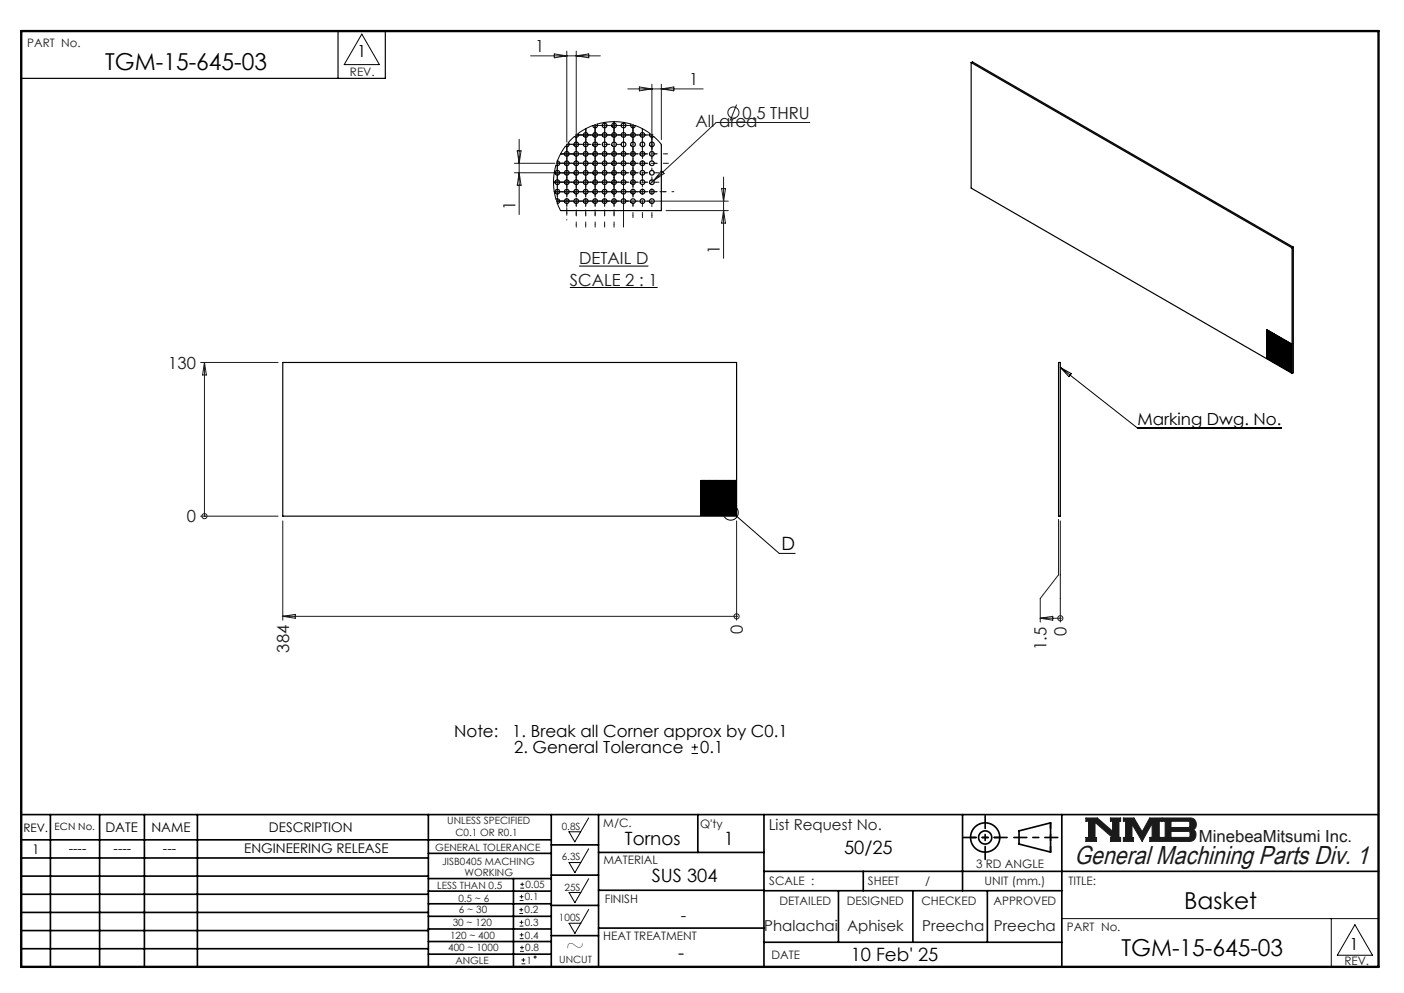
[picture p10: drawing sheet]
<svg xmlns="http://www.w3.org/2000/svg" width="297mm" height="210mm" viewBox="0 0 297 210" stroke-linecap="round" stroke-linejoin="round" font-family="sans-serif">
<defs><g id="words">
<text font-size="5.5" fill="#191924" x="227.3" y="182.7">General Machining Parts Div. 1</text>
<g font-size="4.9">
<text x="22.3" y="14.8">TGM-15-645-03</text>
<text x="250.5" y="192.3">Basket</text>
<text x="119.6" y="201.6">~</text>
<text x="237.2" y="202.1">TGM-15-645-03</text>
</g>
<g font-size="3.9">
<text x="165.3" y="116.2">D</text>
<text x="132.2" y="178.6">Tornos</text>
<text x="153.1" y="178.6">1</text>
<text x="178.6" y="180.6">50/25</text>
<text x="137.9" y="186.6">SUS 304</text>
<text x="143.5" y="202.9">-</text>
<text x="180" y="203.2">10 Feb' 25</text>
</g>
<g font-size="3.5" fill="#191924">
<text x="113.2" y="11">1</text>
<text x="145.8" y="18">1</text>
<text x="147.1" y="26.8">All area</text>
<text x="157.1" y="25.1">0.5 THRU</text>
<text x="109.1" y="44.4" transform="rotate(-90 109.1 44.4)">1</text>
<text x="152.3" y="53.7" transform="rotate(-90 152.3 53.7)">1</text>
<text x="122.5" y="55.9">DETAIL D</text>
<text x="120.5" y="60.4">SCALE 2 : 1</text>
<text x="35.6" y="78">130</text>
<text x="39.5" y="110.5">0</text>
<text x="61.2" y="138" transform="rotate(-90 61.2 138)">384</text>
<text x="157.2" y="134.1" transform="rotate(-90 157.2 134.1)">0</text>
<text x="221.4" y="137.4" transform="rotate(-90 221.4 137.4)">1.5</text>
<text x="225.6" y="134.5" transform="rotate(-90 225.6 134.5)">0</text>
<text x="253.6" y="178.1">MinebeaMitsumi Inc.</text>
<text x="144" y="194.8">-</text>
</g>
<g font-size="3.5">
<text x="75.6" y="12.1">1</text>
<text x="240.6" y="90">Marking Dwg. No.</text>
<text x="96.1" y="155.8">Note:</text>
<text x="108.4" y="155.8">1. Break all Corner approx by C0.1</text>
<text x="108.8" y="159.3">2. General Tolerance</text>
<text x="148.1" y="159.3">0.1</text>
<text x="285.5" y="200.9">1</text>
</g>
<g font-size="3.2" fill="#191924">
<text x="162.6" y="175.5">List Request No.</text>
<text x="161.7" y="196.8">Phalachai</text>
<text x="179.2" y="196.8">Aphisek</text>
<text x="195.1" y="196.8">Preecha</text>
<text x="210.2" y="196.8">Preecha</text>
</g>
<g font-size="2.8">
<text x="22.3" y="175.9">DATE</text>
<text x="32" y="175.9">NAME</text>
<text x="56.9" y="175.9">DESCRIPTION</text>
<text x="6.8" y="180.6">1</text>
<text x="14.5" y="180.3">----</text>
<text x="24" y="180.3">----</text>
<text x="34.5" y="180.3">---</text>
<text x="51.7" y="180.3">ENGINEERING RELEASE</text>
</g>
<g font-size="2.5" fill="#191924">
<text x="5.7" y="9.8">PART No.</text>
<text x="74" y="16">REV.</text>
<text x="127.6" y="174.8">M/C.</text>
<text x="148.1" y="175.1">Q'ty</text>
<text x="127.6" y="182.8">MATERIAL</text>
<text x="206.5" y="183.6">3 RD ANGLE</text>
<text x="127.9" y="191">FINISH</text>
<text x="162.7" y="187.2">SCALE :</text>
<text x="164.9" y="191.4">DETAILED</text>
<text x="179.1" y="191.4">DESIGNED</text>
<text x="183.6" y="187.2">SHEET</text>
<text x="194.9" y="191.4">CHECKED</text>
<text x="195.7" y="187.2">/</text>
<text x="208.3" y="187.2">UNIT (mm.)</text>
<text x="210.2" y="191.4">APPROVED</text>
<text x="226" y="187.2">TITLE:</text>
<text x="225.7" y="196.8">PART No.</text>
<text x="127.6" y="198.9">HEAT TREATMENT</text>
<text x="163.2" y="202.9">DATE</text>
<text x="284.4" y="204.1">REV.</text>
</g>
<text font-size="2.5" x="4.9" y="175.9">REV.</text>
<text font-size="2.1" x="11.6" y="175.6">ECN No.</text>
<g font-size="2.1" fill="#191924">
<text x="92.1" y="179.9">GENERAL TOLERANCE</text>
<text x="94.6" y="174.2">UNLESS SPECIFIED</text>
<text x="96.4" y="176.8">C0.1 OR R0.1</text>
<text x="118.8" y="175.5">0.8S</text>
<text x="93.5" y="182.9">JISB0405 MACHING</text>
<text x="98.2" y="185.3">WORKING</text>
<text x="118.8" y="181.9">6.3S</text>
<text x="92.5" y="187.9">LESS THAN 0.5</text>
<text x="97" y="190.7">0.5 ~ 6</text>
<text x="111" y="190.4">0.1</text>
<text x="111.2" y="187.8">0.05</text>
<text x="119.4" y="188.4">25S</text>
<text x="95.8" y="195.8">30 ~ 120</text>
<text x="97.1" y="193.1">6 ~ 30</text>
<text x="110.9" y="193.2">0.2</text>
<text x="111" y="195.9">0.3</text>
<text x="118.2" y="194.8">100S</text>
<text x="94.8" y="201.1">400 ~ 1000</text>
<text x="95.2" y="198.5">120 ~ 400</text>
<text x="96.3" y="203.9">ANGLE</text>
<text x="111" y="198.5">0.4</text>
<text x="111.1" y="201.2">0.8</text>
<text x="111.4" y="203.8">1</text>
<text x="118.3" y="203.7">UNCUT</text>
</g>
</g></defs>
<g fill="none" stroke="#000" stroke-width=".35">
<path d="M4.5 172.3h287.1M4.5 177.6h112.1M10.7 172.3v32.2M21.1 172.3v32.2M30.5 172.3v32.2M41.8 172.3v32.2M90.6 172.3v32.2M116.6 172.3v32.2M116.6 178.7h10M126.6 172.3v32.2M147.6 172.3v8M161.6 172.3v32.2"/>
<path d="M203.6 172.3v16.1M215.6 175.7l6.6-1.7v6.2l-6.6-1.7zM224.6 172.3v32.2M4.5 185.3h86.1M4.5 181.4h86.1M4.5 189.1h86.1M4.5 193h86.1M4.5 196.8h86.1M90.6 199.1h26M90.6 193.8h26M90.6 188.5h26M90.6 191.1h26"/>
<path d="M90.6 180.5h26M90.6 185.8h26M90.6 196.5h26M108.6 185.8v18.5M116.6 185.1h10M116.6 191.5h10M116.6 197.9h10M126.6 196.3h35M126.6 188.3h35M126.6 180.3h35M161.6 184.3h130M161.6 199.3h63"/>
<path d="M161.6 188.4h63M177.4 188.4v10.9M182.6 184.3v4.1M193.1 188.4v10.9M208.9 188.4v10.9M4.5 200.6h86.1M90.6 201.8h26"/>
<circle cx="208.4" cy="177.1" r="3.1"/>
<circle cx="208.4" cy="177.1" r="1.39"/>
</g>
<path d="M229.7 173h2.4l3.3 2.8v-2.1h-.5v-.7h2.2v.7h-.4v3.4h.4v.8h-2.2v-.8h.4l-3.7-3.2v3.2h.4v.8h-2.3v-.8h.6v-3.4h-.6zM237.6 173h2.3l1.7 2.9 1.6-2.9h2.5v.7h-.5v3.4h.5v.8h-2.5v-.8h.5v-3l-2.1 3.8-2.1-3.6v2.9h.3v.7h-2.2v-.8h.5v-3.4h-.5zM245.9 173h6a1.34 1.34 0 0 1 1.1 1 1.34 1.34 0 0 1-.6 1.5 1.33 1.33 0 0 1 .5 1.4 1.33 1.33 0 0 1-1.2 1h-5.8v-.8h.6v-3.4h-.6zM247.7 173.7h3.8l.2 .2v.8l-.3 .3h-3.7zM247.7 175.8h3.8l.2 .3v.7l-.3 .3h-3.7z" fill="none" stroke="#191924" stroke-width=".21"/>
<path d="M76.5 7.2l3.8 6.5h-7.5zM124.5 173l-2.9 5-1.2-2.1h2.4M124.5 179.5l-2.9 5.1-1.2-2.2h2.4M124.5 185.8l-2.9 5.1-1.2-2.1h2.4M124.5 192.3l-2.9 5.1-1.2-2.1h2.4M224.6 194.3h67M281.6 194.3v10.2M286.6 195.6l3.7 6.4h-7.4z" fill="none" stroke="#000" stroke-width=".21"/>
<path d="M4.5 6.6h287.1" fill="none" stroke="#000" stroke-width=".21" stroke-dasharray="6.3 1.3 1.3 1.3" stroke-dashoffset="1.9"/>
<path d="M71.5 6.6v10M81.5 6.6v10h-77" fill="none" stroke="#000" stroke-width=".25"/>
<path d="M205.3 177.1h6.2M222.2 174v6.2" fill="none" stroke="#000" stroke-width=".35" stroke-dasharray="15.2 1.3 1.3 1.3" stroke-dashoffset="14.1"/>
<path d="M203.8 177.1h9.2M208.4 172.5v9.2M214.5 177.1h9.3" fill="none" stroke="#000" stroke-width=".35" stroke-dasharray="15.2 1.3 1.3 1.3" stroke-dashoffset="12.5"/>
<path d="M4.5 6.6h287.1v197.9h-287.1z" fill="none" stroke="#000" stroke-width=".5"/>
<path d="M229.7 173v.7h.6v3.4h-.6v.8h2.3v-.8h-.4v-3.2l3.7 3.2h-.4v.8h2.2v-.8h-.4v-3.4h.4v-.7h-2.2v.7h.5v2.1l-3.3-2.8zM237.6 173v.7h.5v3.4h-.5v.8h2.2v-.7h-.3v-2.9l2.1 3.6 2.1-3.8v3h-.5v.8h2.5v-.8h-.5v-3.4h.5v-.7h-2.5l-1.6 2.9-1.7-2.9zM247.7 175.8h3.8l.2 .3v.7l-.3 .3h-3.7zM245.9 173v.7h.6v3.4h-.6v.8h6.3l.5-.5 .3-.8-.1-.7-.5-.4a1.34 1.34 0 0 0 .6-1.5 1.34 1.34 0 0 0-1.1-1zM247.7 173.7h3.7l.3 .2v.9l-.3 .2h-3.7z" fill-rule="evenodd" fill="#191924"/>
<g fill="none" stroke="#191924" stroke-width=".21">
<path d="M112.2 11.8h14.8M117.3 11.4l2.6 .4-2.6 .4zM119.9 10.8v19.2M121.9 10.8v19.2M121.9 11.8l2.6-.4v.8zM132.8 18.8h15.9M135.3 18.4l2.6 .4-2.6 .4zM137.9 17.8v16.2M139.9 17.8v11.7M139.9 18.8l2.6-.4v.8zM108.8 36.5h8.6M108.8 34.5h8.6"/>
<path d="M109.4 31.9h.8l-.4 2.6zM109.8 29.4v16M109.8 36.5l.4 2.7h-.8zM131.9 37.5v10M139.9 36.1l.6 .6-2.2 1.5zM152.7 39.9h.8l-.4 2.6zM153.1 37.4v17.2M155.8 22.1l-1.3 3.4M171.3 25.9h-19.8l-14 13M126.9 42.5h27.2M140.9 44.5h13.2M153.1 44.5l.4 2.7h-.8z"/>
<path d="M42.4 76.7h16.4M43.3 76.7v32.5M43.3 76.7l.4 2.6h-.9zM42.4 109.2h16.4M43.3 109.2h.1M59.8 110.2v21M155.8 110.2v21M223.9 109.8v11.8l-3.8 5v5M224.3 110.2v21.4M59.8 130.3h96M59.8 130.3l2.7-.4v.8zM155.8 130.3h.1"/>
<path d="M220.1 130.7h4.2M220.1 130.7l2.6-.4v.9zM224.3 130.7h.1M109.9 193.2h.8M109.9 192.4h.8M109.9 195.9h.8M109.9 195h.8M109.9 190.4h.8M109.9 189.6h.8M109.9 198.5h.8M109.9 197.7h.8M110.1 187.8h.8"/>
<path d="M110.1 187h.8M110.3 192v.8M110.3 194.6v.9M110.3 189.2v.8M110.3 197.3v.8M110.4 200v.8M110.5 186.6v.8M110 201.2h.8M110 200.4h.8M110.3 203.8h.8M110.3 203h.8M110.7 202.6v.8"/>
<circle cx="155.1" cy="23.8" r="1.18"/>
<circle cx="43.3" cy="109.2" r=".54"/>
<circle cx="155.8" cy="130.3" r=".54"/>
<circle cx="224.3" cy="130.7" r=".54"/>
<circle cx="113.2" cy="202.4" r=".2"/>
</g>
<g fill="none" stroke="#000" stroke-width=".21">
<path d="M117.6 34.9l-.4 1.8-.1 1.8 .1 1.8 .4 1.8M119.6 30.9l-1 1.6-.7 1.5M121.5 28.9l-1.3 1.3M125.4 26.5l-1.6 .8-1.5 .9M126.3 26.2l1.8-.3 1.8-.2 1.8 .2 1.8 .3M134.4 26.5l1.6 .8 1.5 .9M138.3 28.9l1.6 1.6M117.9 43l.7 1.5M122.5 56.3h14.7M120.5 60.8h18.6M224.3 77.7l16.3 12.8h30.5M224.3 77.7l2.3 1.3-.5 .7z"/>
<path d="M155.9 109.3l8.9 7.7h3.4M146.3 159.4h1.3M146.3 158h1.3M147 157.3v1.4"/>
<circle cx="154.6" cy="108.4" r="1.6"/>
</g>
<g fill="none" stroke="#191924" stroke-width=".21" stroke-dasharray="15.2 1.3 1.3 1.3">
<path d="M117.1 38.5h3.8M117.1 38.5h1.8M117.2 36.5h3.7M117.2 36.5h1.7M117.7 34.5h3.2M117.7 34.5h1.2M117.9 38.5h-.8M117.9 36.5v-2.4M117.9 36.5h-.7M117.9 34.5v-.4M117.9 34.5h-.2M117.9 34.1v3.4"/>
<path d="M117.9 34.1v1.4M118.6 32.5h2.3M118.6 32.5h.3M119.9 38.5h-2.8M119.9 36.5h-2.7M119.9 34.5h-2.2M119.9 32.5v-2M119.9 32.5h-1.3M119.9 30.5h.1M119.9 30.5h3M119.9 30.5h1M119.9 30.5v3"/>
<path d="M119.9 30.5v1M121.9 28.5h.1M121.9 32.5h-3.3M121.9 30.5v-2M121.9 30.5h-2M121.9 28.5h3M121.9 28.5h1M121.9 28.5v3M121.9 28.5v1M123.9 30.5v-3.3M123.9 28.5v-1.3M123.9 28.5h-2"/>
<path d="M123.9 27.2v2.3M123.9 27.2v.3M125.4 26.5h3.5M125.4 26.5h1.5M125.9 28.5v-2.1M125.9 26.5v-.1M125.9 26.5h-.5M125.9 26.4v3.1M125.9 26.4v1.1M127.9 28.5v-2.6M127.9 26.5v-.6M127.9 26.5h-2.5"/>
<path d="M127.9 25.9v3.6M127.9 25.9v1.6M129.9 28.5v-2.8M129.9 26.5v-.8M129.9 25.7v3.8M129.9 25.7v1.8M130.9 30.5h.5M131.9 28.5v-2.6M131.9 26.5v-.6M131.9 26.5h2.5M131.9 25.9v3.6M131.9 25.9v1.6"/>
<path d="M133.9 28.5v-2.1M133.9 26.5v-.1M133.9 26.5h.5M133.9 26.4v3.1M133.9 26.4v1.1M134.4 26.5h-1.5M134.4 26.5h-3.5M135.9 28.5v-1.3M135.9 28.5h2M135.9 27.2v2.3M135.9 27.2v.3M137.9 28.5v3"/>
<path d="M137.9 28.5v1M137.9 28.5h.1M138.9 38.5h.5M138.9 36.5h.5M140.9 34.5h.5M140.9 32.5h.3M117.2 40.5h3.7M117.2 40.5h1.7M117.7 42.5h3.2M117.7 42.5h1.2M117.9 42.5h-.2M117.9 42.5v.5"/>
<path d="M117.9 40.5h-.7M117.9 40.5v2.5M119.9 42.5h-2.2M119.9 40.5h-2.7M121.9 47.5v.5M123.9 47.5v.5M125.9 47.5v.5M127.9 47.5v.5M129.9 47.5v.5M131.9 47.5v.5M133.9 45.5v.5M135.9 45.5v.5"/>
<path d="M136.9 42.5h.5M137.9 45.5v.5"/>
</g>
<g fill="none" stroke="#191924" stroke-width=".21" stroke-dasharray="15.2 1.3 1.3 1.3" stroke-dashoffset="14.6">
<path d="M117.9 38.5h5M117.9 36.5v5M117.9 36.5h5M117.9 34.5v5M117.9 34.5h5M119.9 38.5v-5M119.9 38.5v5M119.9 38.5h5M119.9 36.5v-5M119.9 36.5v5M119.9 36.5h5M119.9 34.5v5"/>
<path d="M119.9 34.5h5M119.9 32.5v5M119.9 32.5h5M119.9 30.5v5M119.9 30.5h5M121.9 38.5v-5M121.9 38.5v5M121.9 38.5h5M121.9 36.5v-5M121.9 36.5v5M121.9 36.5h5M121.9 34.5v-5"/>
<path d="M121.9 34.5v5M121.9 34.5h5M121.9 32.5v5M121.9 32.5h5M121.9 30.5v5M121.9 30.5h5M121.9 28.5v5M121.9 28.5h5M123.9 38.5v-5M123.9 38.5h-5M123.9 38.5v5M123.9 38.5h5"/>
<path d="M123.9 36.5v-5M123.9 36.5h-5M123.9 36.5v5M123.9 36.5h5M123.9 34.5v-5M123.9 34.5h-5M123.9 34.5v5M123.9 34.5h5M123.9 32.5v-5M123.9 32.5h-5M123.9 32.5v5M123.9 32.5h5"/>
<path d="M123.9 30.5v5M123.9 30.5h5M123.9 28.5v5M123.9 28.5h5M125.9 38.5v-5M125.9 38.5h-5M125.9 38.5v5M125.9 38.5h5M125.9 36.5v-5M125.9 36.5h-5M125.9 36.5v5M125.9 36.5h5"/>
<path d="M125.9 34.5v-5M125.9 34.5h-5M125.9 34.5v5M125.9 34.5h5M125.9 32.5v-5M125.9 32.5h-5M125.9 32.5v5M125.9 32.5h5M125.9 30.5h-5M125.9 30.5v5M125.9 30.5h5M125.9 28.5v5"/>
<path d="M125.9 28.5h5M125.9 26.5v5M125.9 26.5h5M127.9 38.5v-5M127.9 38.5h-5M127.9 38.5v5M127.9 38.5h5M127.9 36.5v-5M127.9 36.5h-5M127.9 36.5v5M127.9 36.5h5M127.9 34.5v-5"/>
<path d="M127.9 34.5h-5M127.9 34.5v5M127.9 34.5h5M127.9 32.5v-5M127.9 32.5h-5M127.9 32.5v5M127.9 32.5h5M127.9 28.5h-5M127.9 28.5v5M127.9 28.5h5M127.9 26.5v5M127.9 26.5h5"/>
<path d="M129.9 38.5v-5M129.9 38.5h-5M129.9 38.5v5M129.9 38.5h5M129.9 36.5v-5M129.9 36.5h-5M129.9 36.5v5M129.9 36.5h5M129.9 34.5v-5M129.9 34.5h-5M129.9 34.5v5M129.9 34.5h5"/>
<path d="M129.9 32.5v-5M129.9 32.5h-5M129.9 32.5v5M129.9 32.5h5M129.9 28.5h-5M129.9 28.5v5M129.9 28.5h5M129.9 26.5v5M131.9 38.5v-5M131.9 38.5h-5M131.9 38.5v5M131.9 38.5h5"/>
<path d="M131.9 36.5v-5M131.9 36.5h-5M131.9 36.5v5M131.9 36.5h5M131.9 34.5v-5M131.9 34.5h-5M131.9 34.5v5M131.9 34.5h5M131.9 32.5v-5M131.9 32.5h-5M131.9 32.5v5M131.9 32.5h5"/>
<path d="M131.9 28.5h-5M131.9 28.5v5M131.9 28.5h5M131.9 26.5h-5M131.9 26.5v5M133.9 38.5v-5M133.9 38.5h-5M133.9 38.5v5M133.9 38.5h5M133.9 36.5v-5M133.9 36.5h-5M133.9 36.5v5"/>
<path d="M133.9 36.5h5M133.9 34.5v-5M133.9 34.5h-5M133.9 34.5v5M133.9 34.5h5M133.9 32.5v-5M133.9 32.5h-5M133.9 32.5v5M133.9 32.5h5M133.9 28.5h-5M133.9 28.5v5M133.9 26.5h-5"/>
<path d="M133.9 26.5v5M135.9 34.5v-5M135.9 34.5h-5M135.9 34.5v5M135.9 34.5h5M135.9 32.5v-5M135.9 32.5h-5M135.9 32.5v5M135.9 32.5h5M135.9 28.5h-5M135.9 28.5v5M137.9 28.5h-5"/>
<path d="M137.9 28.5v5M117.9 42.5v-5M117.9 42.5h5M117.9 40.5v-5M117.9 40.5h5M119.9 42.5v-5M119.9 42.5h5M119.9 40.5v-5M119.9 40.5v5M119.9 40.5h5M121.9 42.5v-5M121.9 42.5v5"/>
<path d="M121.9 42.5h5M121.9 40.5v-5M121.9 40.5v5M121.9 40.5h5M123.9 42.5v-5M123.9 42.5h-5M123.9 42.5v5M123.9 42.5h5M123.9 40.5v-5M123.9 40.5h-5M123.9 40.5v5M123.9 40.5h5"/>
<path d="M125.9 42.5v-5M125.9 42.5h-5M125.9 42.5v5M125.9 42.5h5M125.9 40.5v-5M125.9 40.5h-5M125.9 40.5v5M125.9 40.5h5M127.9 42.5v-5M127.9 42.5h-5M127.9 42.5v5M127.9 42.5h5"/>
<path d="M127.9 40.5v-5M127.9 40.5h-5M127.9 40.5v5M127.9 40.5h5M129.9 42.5v-5M129.9 42.5h-5M129.9 42.5v5M129.9 42.5h5M129.9 40.5v-5M129.9 40.5h-5M129.9 40.5v5M129.9 40.5h5"/>
<path d="M131.9 40.5v-5M131.9 40.5h-5M131.9 40.5v5M131.9 40.5h5M133.9 40.5v-5M133.9 40.5h-5M133.9 40.5v5M133.9 40.5h5M135.9 40.5v-5M135.9 40.5h-5M135.9 40.5v5M135.9 40.5h5"/>
<path d="M137.9 40.5v-5M137.9 40.5h-5M137.9 40.5v5"/>
</g>
<path d="M119.9 34.5v-4M121.9 34.5h-4.2M121.9 32.5v-4M123.9 30.5h-4M125.9 30.5v-4.1M125.9 28.5h-4M133.9 28.5h4M119.9 42.5v4M121.9 42.5h-4.2" fill="none" stroke="#191924" stroke-width=".21" stroke-dasharray="15.2 1.3 1.3 1.3" stroke-dashoffset="15.1"/>
<path d="M121.9 36.5h-4.7M121.9 40.5h-4.7M137.9 40.5h4.6" fill="none" stroke="#191924" stroke-width=".21" stroke-dasharray="15.2 1.3 1.3 1.3" stroke-dashoffset="14.8"/>
<path d="M121.9 38.5h-4.8" fill="none" stroke="#191924" stroke-width=".21" stroke-dasharray="15.2 1.3 1.3 1.3" stroke-dashoffset="14.7"/>
<path d="M117.9 38.5v-4.4M117.9 38.5v4.5M129.9 26.5h-4.5M129.9 26.5h4.5" fill="none" stroke="#191924" stroke-width=".21" stroke-dasharray="15.2 1.3 1.3 1.3" stroke-dashoffset="14.9"/>
<path d="M118.6 32.5h4.3M123.9 27.2v4.3M135.9 27.2v4.3" fill="none" stroke="#191924" stroke-width=".21" stroke-dasharray="15.2 1.3 1.3 1.3" stroke-dashoffset="15"/>
<g fill="none" stroke="#000" stroke-width=".25">
<path d="M205.4 13.2l.3-.1 67.9 39.2M205.4 13.2l67.9 39.2M205.4 13.2v26.6l67.9 39.2M117.9 34a.5 .5 0 0 1 .5 .7 .5 .5 0 0 1-.8 .2M120.2 30.2a.49 .49 0 0 1 .1 .6 .49 .49 0 0 1-.7 .1M122.3 28.2a.49 .49 0 0 1-.1 .7 .49 .49 0 0 1-.7 0M126.3 26.2a.5 .5 0 0 1-.2 .8 .5 .5 0 0 1-.7-.5M133.5 26.2a.5 .5 0 0 0 .2 .8 .5 .5 0 0 0 .7-.5M137.5 28.2a.49 .49 0 0 0 .1 .7 .49 .49 0 0 0 .7 0M139.9 30.5v14h-21.3M117.6 42.1a.5 .5 0 0 1 .8 .3 .5 .5 0 0 1-.5 .6M273.3 52.4v26.6"/>
<path d="M273.6 52.3l-.3 .1M273.6 52.3v26.5l-.3 .2M59.8 76.7h96v32.5h-96zM223.9 76.7h.4v32.5h-.4z"/>
<circle cx="117.9" cy="38.5" r=".5"/>
<circle cx="117.9" cy="36.5" r=".5"/>
<circle cx="119.9" cy="32.5" r=".5"/>
<circle cx="119.9" cy="34.5" r=".5"/>
<circle cx="119.9" cy="36.5" r=".5"/>
<circle cx="119.9" cy="38.5" r=".5"/>
<circle cx="121.9" cy="34.5" r=".5"/>
<circle cx="121.9" cy="32.5" r=".5"/>
<circle cx="121.9" cy="30.5" r=".5"/>
<circle cx="121.9" cy="36.5" r=".5"/>
<circle cx="121.9" cy="38.5" r=".5"/>
<circle cx="123.9" cy="34.5" r=".5"/>
<circle cx="123.9" cy="32.5" r=".5"/>
<circle cx="123.9" cy="38.5" r=".5"/>
<circle cx="123.9" cy="36.5" r=".5"/>
<circle cx="123.9" cy="28.5" r=".5"/>
<circle cx="123.9" cy="30.5" r=".5"/>
<circle cx="125.9" cy="36.5" r=".5"/>
<circle cx="125.9" cy="28.5" r=".5"/>
<circle cx="125.9" cy="30.5" r=".5"/>
<circle cx="125.9" cy="38.5" r=".5"/>
<circle cx="125.9" cy="32.5" r=".5"/>
<circle cx="125.9" cy="34.5" r=".5"/>
<circle cx="127.9" cy="36.5" r=".5"/>
<circle cx="127.9" cy="30.5" r=".5"/>
<circle cx="127.9" cy="34.5" r=".5"/>
<circle cx="127.9" cy="28.5" r=".5"/>
<circle cx="127.9" cy="32.5" r=".5"/>
<circle cx="127.9" cy="26.5" r=".5"/>
<circle cx="127.9" cy="38.5" r=".5"/>
<circle cx="129.9" cy="36.5" r=".5"/>
<circle cx="129.9" cy="28.5" r=".5"/>
<circle cx="129.9" cy="30.5" r=".5"/>
<circle cx="129.9" cy="32.5" r=".5"/>
<circle cx="129.9" cy="38.5" r=".5"/>
<circle cx="129.9" cy="34.5" r=".5"/>
<circle cx="129.9" cy="26.5" r=".5"/>
<circle cx="131.9" cy="26.5" r=".5"/>
<circle cx="131.9" cy="28.5" r=".5"/>
<circle cx="131.9" cy="30.5" r=".5"/>
<circle cx="131.9" cy="32.5" r=".5"/>
<circle cx="131.9" cy="36.5" r=".5"/>
<circle cx="131.9" cy="38.5" r=".5"/>
<circle cx="131.9" cy="34.5" r=".5"/>
<circle cx="133.9" cy="36.5" r=".5"/>
<circle cx="133.9" cy="30.5" r=".5"/>
<circle cx="133.9" cy="38.5" r=".5"/>
<circle cx="133.9" cy="28.5" r=".5"/>
<circle cx="133.9" cy="32.5" r=".5"/>
<circle cx="133.9" cy="34.5" r=".5"/>
<circle cx="135.9" cy="36.5" r=".5"/>
<circle cx="135.9" cy="38.5" r=".5"/>
<circle cx="135.9" cy="32.5" r=".5"/>
<circle cx="135.9" cy="34.5" r=".5"/>
<circle cx="135.9" cy="30.5" r=".5"/>
<circle cx="135.9" cy="28.5" r=".5"/>
<circle cx="137.9" cy="30.5" r=".5"/>
<circle cx="137.9" cy="38.5" r=".5"/>
<circle cx="137.9" cy="34.5" r=".5"/>
<circle cx="137.9" cy="32.5" r=".5"/>
<circle cx="137.9" cy="36.5" r=".5"/>
<circle cx="117.9" cy="40.5" r=".5"/>
<circle cx="119.9" cy="42.5" r=".5"/>
<circle cx="119.9" cy="40.5" r=".5"/>
<circle cx="121.9" cy="42.5" r=".5"/>
<circle cx="121.9" cy="40.5" r=".5"/>
<circle cx="123.9" cy="40.5" r=".5"/>
<circle cx="123.9" cy="42.5" r=".5"/>
<circle cx="125.9" cy="42.5" r=".5"/>
<circle cx="125.9" cy="40.5" r=".5"/>
<circle cx="127.9" cy="40.5" r=".5"/>
<circle cx="127.9" cy="42.5" r=".5"/>
<circle cx="129.9" cy="42.5" r=".5"/>
<circle cx="129.9" cy="40.5" r=".5"/>
<circle cx="131.9" cy="42.5" r=".5"/>
<circle cx="131.9" cy="40.5" r=".5"/>
<circle cx="133.9" cy="42.5" r=".5"/>
<circle cx="133.9" cy="40.5" r=".5"/>
<circle cx="135.9" cy="42.5" r=".5"/>
<circle cx="135.9" cy="40.5" r=".5"/>
<circle cx="137.9" cy="40.5" r=".5"/>
<circle cx="137.9" cy="42.5" r=".5"/>
<circle cx="268" cy="73.9" r=".05"/>
<circle cx="268" cy="71.4" r=".05"/>
<circle cx="268" cy="71" r=".05"/>
<circle cx="268" cy="75.1" r=".05"/>
<circle cx="268" cy="72.7" r=".05"/>
<circle cx="268" cy="69.8" r=".05"/>
<circle cx="268" cy="75.5" r=".05"/>
<circle cx="268" cy="73.3" r=".05"/>
<circle cx="268" cy="75.7" r=".05"/>
<circle cx="268" cy="74.5" r=".05"/>
<circle cx="268" cy="72" r=".05"/>
<circle cx="268" cy="70.4" r=".05"/>
<circle cx="268" cy="70.8" r=".05"/>
<circle cx="268" cy="70.2" r=".05"/>
<circle cx="268" cy="73.1" r=".05"/>
<circle cx="268" cy="74.3" r=".05"/>
<circle cx="268" cy="72.4" r=".05"/>
<circle cx="268" cy="73.7" r=".05"/>
<circle cx="268" cy="74.9" r=".05"/>
<circle cx="268" cy="71.8" r=".05"/>
<circle cx="268" cy="72.2" r=".05"/>
<circle cx="268" cy="73.5" r=".05"/>
<circle cx="268" cy="74.7" r=".05"/>
<circle cx="268" cy="70.6" r=".05"/>
<circle cx="268" cy="75.3" r=".05"/>
<circle cx="268" cy="74.1" r=".05"/>
<circle cx="268" cy="72.9" r=".05"/>
<circle cx="268" cy="70" r=".05"/>
<circle cx="268" cy="71.6" r=".05"/>
<circle cx="268" cy="71.2" r=".05"/>
<circle cx="268.2" cy="75.2" r=".05"/>
<circle cx="268.2" cy="70.1" r=".05"/>
<circle cx="268.2" cy="74.8" r=".05"/>
<circle cx="268.2" cy="71.7" r=".05"/>
<circle cx="268.2" cy="74.2" r=".05"/>
<circle cx="268.2" cy="75.8" r=".05"/>
<circle cx="268.2" cy="72.3" r=".05"/>
<circle cx="268.2" cy="73" r=".05"/>
<circle cx="268.2" cy="73.6" r=".05"/>
<circle cx="268.2" cy="70.7" r=".05"/>
<circle cx="268.2" cy="71.1" r=".05"/>
<circle cx="268.2" cy="72.8" r=".05"/>
<circle cx="268.2" cy="74" r=".05"/>
<circle cx="268.2" cy="72.1" r=".05"/>
<circle cx="268.2" cy="70.5" r=".05"/>
<circle cx="268.2" cy="74.6" r=".05"/>
<circle cx="268.2" cy="73.4" r=".05"/>
<circle cx="268.2" cy="69.9" r=".05"/>
<circle cx="268.2" cy="70.3" r=".05"/>
<circle cx="268.2" cy="71.5" r=".05"/>
<circle cx="268.2" cy="75.6" r=".05"/>
<circle cx="268.2" cy="73.2" r=".05"/>
<circle cx="268.2" cy="71.9" r=".05"/>
<circle cx="268.2" cy="74.4" r=".05"/>
<circle cx="268.2" cy="70.9" r=".05"/>
<circle cx="268.2" cy="72.5" r=".05"/>
<circle cx="268.2" cy="75" r=".05"/>
<circle cx="268.2" cy="73.8" r=".05"/>
<circle cx="268.2" cy="71.3" r=".05"/>
<circle cx="268.2" cy="75.4" r=".05"/>
<circle cx="268.4" cy="73.9" r=".05"/>
<circle cx="268.4" cy="71.4" r=".05"/>
<circle cx="268.4" cy="72.7" r=".05"/>
<circle cx="268.4" cy="74.3" r=".05"/>
<circle cx="268.4" cy="75.5" r=".05"/>
<circle cx="268.4" cy="73.3" r=".05"/>
<circle cx="268.4" cy="74.5" r=".05"/>
<circle cx="268.4" cy="72" r=".05"/>
<circle cx="268.4" cy="74.9" r=".05"/>
<circle cx="268.4" cy="70.8" r=".05"/>
<circle cx="268.4" cy="75.9" r=".05"/>
<circle cx="268.4" cy="71.8" r=".05"/>
<circle cx="268.4" cy="70.2" r=".05"/>
<circle cx="268.4" cy="73.1" r=".05"/>
<circle cx="268.4" cy="72.4" r=".05"/>
<circle cx="268.4" cy="73.7" r=".05"/>
<circle cx="268.4" cy="75.3" r=".05"/>
<circle cx="268.4" cy="72.2" r=".05"/>
<circle cx="268.4" cy="74.7" r=".05"/>
<circle cx="268.4" cy="75.1" r=".05"/>
<circle cx="268.4" cy="73.5" r=".05"/>
<circle cx="268.4" cy="75.7" r=".05"/>
<circle cx="268.4" cy="70.6" r=".05"/>
<circle cx="268.4" cy="71" r=".05"/>
<circle cx="268.4" cy="70.4" r=".05"/>
<circle cx="268.4" cy="74.1" r=".05"/>
<circle cx="268.4" cy="72.9" r=".05"/>
<circle cx="268.4" cy="70" r=".05"/>
<circle cx="268.4" cy="71.6" r=".05"/>
<circle cx="268.4" cy="71.2" r=".05"/>
<circle cx="268.5" cy="75.2" r=".05"/>
<circle cx="268.5" cy="74" r=".05"/>
<circle cx="268.5" cy="70.5" r=".05"/>
<circle cx="268.5" cy="72.3" r=".05"/>
<circle cx="268.5" cy="75.8" r=".05"/>
<circle cx="268.5" cy="71.7" r=".05"/>
<circle cx="268.5" cy="71.1" r=".05"/>
<circle cx="268.5" cy="73.6" r=".05"/>
<circle cx="268.5" cy="73" r=".05"/>
<circle cx="268.5" cy="74.6" r=".05"/>
<circle cx="268.5" cy="71.5" r=".05"/>
<circle cx="268.5" cy="72.8" r=".05"/>
<circle cx="268.5" cy="72.1" r=".05"/>
<circle cx="268.5" cy="75.6" r=".05"/>
<circle cx="268.5" cy="70.9" r=".05"/>
<circle cx="268.5" cy="75" r=".05"/>
<circle cx="268.5" cy="73.4" r=".05"/>
<circle cx="268.5" cy="73.2" r=".05"/>
<circle cx="268.5" cy="76" r=".05"/>
<circle cx="268.5" cy="70.7" r=".05"/>
<circle cx="268.5" cy="71.9" r=".05"/>
<circle cx="268.5" cy="70.3" r=".05"/>
<circle cx="268.5" cy="74.4" r=".05"/>
<circle cx="268.5" cy="74.8" r=".05"/>
<circle cx="268.5" cy="72.5" r=".05"/>
<circle cx="268.5" cy="73.8" r=".05"/>
<circle cx="268.5" cy="71.3" r=".05"/>
<circle cx="268.5" cy="70.1" r=".05"/>
<circle cx="268.5" cy="75.4" r=".05"/>
<circle cx="268.5" cy="74.2" r=".05"/>
<circle cx="268.7" cy="71.4" r=".05"/>
<circle cx="268.7" cy="72.7" r=".05"/>
<circle cx="268.7" cy="74.3" r=".05"/>
<circle cx="268.7" cy="75.5" r=".05"/>
<circle cx="268.7" cy="70.2" r=".05"/>
<circle cx="268.7" cy="76.1" r=".05"/>
<circle cx="268.7" cy="70.8" r=".05"/>
<circle cx="268.7" cy="73.1" r=".05"/>
<circle cx="268.7" cy="73.7" r=".05"/>
<circle cx="268.7" cy="72" r=".05"/>
<circle cx="268.7" cy="73.3" r=".05"/>
<circle cx="268.7" cy="74.9" r=".05"/>
<circle cx="268.7" cy="74.7" r=".05"/>
<circle cx="268.7" cy="75.9" r=".05"/>
<circle cx="268.7" cy="70.6" r=".05"/>
<circle cx="268.7" cy="71.8" r=".05"/>
<circle cx="268.7" cy="72.4" r=".05"/>
<circle cx="268.7" cy="75.3" r=".05"/>
<circle cx="268.7" cy="74.1" r=".05"/>
<circle cx="268.7" cy="71.2" r=".05"/>
<circle cx="268.7" cy="73.9" r=".05"/>
<circle cx="268.7" cy="72.2" r=".05"/>
<circle cx="268.7" cy="73.5" r=".05"/>
<circle cx="268.7" cy="75.1" r=".05"/>
<circle cx="268.7" cy="74.5" r=".05"/>
<circle cx="268.7" cy="75.7" r=".05"/>
<circle cx="268.7" cy="71" r=".05"/>
<circle cx="268.7" cy="72.9" r=".05"/>
<circle cx="268.7" cy="71.6" r=".05"/>
<circle cx="268.7" cy="70.4" r=".05"/>
<circle cx="268.9" cy="72.8" r=".05"/>
<circle cx="268.9" cy="75.2" r=".05"/>
<circle cx="268.9" cy="74" r=".05"/>
<circle cx="268.9" cy="73.4" r=".05"/>
<circle cx="268.9" cy="71.1" r=".05"/>
<circle cx="268.9" cy="72.3" r=".05"/>
<circle cx="268.9" cy="74.6" r=".05"/>
<circle cx="268.9" cy="75.8" r=".05"/>
<circle cx="268.9" cy="70.5" r=".05"/>
<circle cx="268.9" cy="71.7" r=".05"/>
<circle cx="268.9" cy="71.5" r=".05"/>
<circle cx="268.9" cy="70.3" r=".05"/>
<circle cx="268.9" cy="75.6" r=".05"/>
<circle cx="268.9" cy="76.2" r=".05"/>
<circle cx="268.9" cy="72.1" r=".05"/>
<circle cx="268.9" cy="74.4" r=".05"/>
<circle cx="268.9" cy="73.8" r=".05"/>
<circle cx="268.9" cy="75" r=".05"/>
<circle cx="268.9" cy="70.9" r=".05"/>
<circle cx="268.9" cy="74.8" r=".05"/>
<circle cx="268.9" cy="70.7" r=".05"/>
<circle cx="268.9" cy="71.9" r=".05"/>
<circle cx="268.9" cy="73.2" r=".05"/>
<circle cx="268.9" cy="76" r=".05"/>
<circle cx="268.9" cy="73.6" r=".05"/>
<circle cx="268.9" cy="71.3" r=".05"/>
<circle cx="268.9" cy="72.5" r=".05"/>
<circle cx="268.9" cy="73" r=".05"/>
<circle cx="268.9" cy="75.4" r=".05"/>
<circle cx="268.9" cy="74.2" r=".05"/>
<circle cx="269.1" cy="71.4" r=".05"/>
<circle cx="269.1" cy="74.3" r=".05"/>
<circle cx="269.1" cy="75.5" r=".05"/>
<circle cx="269.1" cy="71.8" r=".05"/>
<circle cx="269.1" cy="74.9" r=".05"/>
<circle cx="269.1" cy="76.1" r=".05"/>
<circle cx="269.1" cy="72.4" r=".05"/>
<circle cx="269.1" cy="70.8" r=".05"/>
<circle cx="269.1" cy="73.7" r=".05"/>
<circle cx="269.1" cy="73.1" r=".05"/>
<circle cx="269.1" cy="70.6" r=".05"/>
<circle cx="269.1" cy="74.7" r=".05"/>
<circle cx="269.1" cy="73.5" r=".05"/>
<circle cx="269.1" cy="75.9" r=".05"/>
<circle cx="269.1" cy="72.9" r=".05"/>
<circle cx="269.1" cy="75.3" r=".05"/>
<circle cx="269.1" cy="74.1" r=".05"/>
<circle cx="269.1" cy="71.2" r=".05"/>
<circle cx="269.1" cy="73.9" r=".05"/>
<circle cx="269.1" cy="72.7" r=".05"/>
<circle cx="269.1" cy="72" r=".05"/>
<circle cx="269.1" cy="75.1" r=".05"/>
<circle cx="269.1" cy="76.3" r=".05"/>
<circle cx="269.1" cy="71" r=".05"/>
<circle cx="269.1" cy="74.5" r=".05"/>
<circle cx="269.1" cy="72.2" r=".05"/>
<circle cx="269.1" cy="75.7" r=".05"/>
<circle cx="269.1" cy="73.3" r=".05"/>
<circle cx="269.1" cy="70.4" r=".05"/>
<circle cx="269.1" cy="71.6" r=".05"/>
<circle cx="269.3" cy="72.8" r=".05"/>
<circle cx="269.3" cy="75.2" r=".05"/>
<circle cx="269.3" cy="71.5" r=".05"/>
<circle cx="269.3" cy="74" r=".05"/>
<circle cx="269.3" cy="75.6" r=".05"/>
<circle cx="269.3" cy="72.1" r=".05"/>
<circle cx="269.3" cy="73.4" r=".05"/>
<circle cx="269.3" cy="74.6" r=".05"/>
<circle cx="269.3" cy="76.2" r=".05"/>
<circle cx="269.3" cy="70.5" r=".05"/>
<circle cx="269.3" cy="71.1" r=".05"/>
<circle cx="269.3" cy="75.8" r=".05"/>
<circle cx="269.3" cy="74.4" r=".05"/>
<circle cx="269.3" cy="70.9" r=".05"/>
<circle cx="269.3" cy="73.8" r=".05"/>
<circle cx="269.3" cy="72.5" r=".05"/>
<circle cx="269.3" cy="75" r=".05"/>
<circle cx="269.3" cy="73.2" r=".05"/>
<circle cx="269.3" cy="76" r=".05"/>
<circle cx="269.3" cy="71.9" r=".05"/>
<circle cx="269.3" cy="74.8" r=".05"/>
<circle cx="269.3" cy="70.7" r=".05"/>
<circle cx="269.3" cy="72.3" r=".05"/>
<circle cx="269.3" cy="76.4" r=".05"/>
<circle cx="269.3" cy="73.6" r=".05"/>
<circle cx="269.3" cy="71.3" r=".05"/>
<circle cx="269.3" cy="73" r=".05"/>
<circle cx="269.3" cy="75.4" r=".05"/>
<circle cx="269.3" cy="74.2" r=".05"/>
<circle cx="269.3" cy="71.7" r=".05"/>
<circle cx="269.4" cy="74.3" r=".05"/>
<circle cx="269.4" cy="72.4" r=".05"/>
<circle cx="269.4" cy="75.9" r=".05"/>
<circle cx="269.4" cy="71.8" r=".05"/>
<circle cx="269.4" cy="71.2" r=".05"/>
<circle cx="269.4" cy="73.7" r=".05"/>
<circle cx="269.4" cy="73.1" r=".05"/>
<circle cx="269.4" cy="76.5" r=".05"/>
<circle cx="269.4" cy="74.9" r=".05"/>
<circle cx="269.4" cy="70.8" r=".05"/>
<circle cx="269.4" cy="75.3" r=".05"/>
<circle cx="269.4" cy="74.7" r=".05"/>
<circle cx="269.4" cy="72.2" r=".05"/>
<circle cx="269.4" cy="76.3" r=".05"/>
<circle cx="269.4" cy="70.6" r=".05"/>
<circle cx="269.4" cy="73.5" r=".05"/>
<circle cx="269.4" cy="72.9" r=".05"/>
<circle cx="269.4" cy="71.6" r=".05"/>
<circle cx="269.4" cy="74.1" r=".05"/>
<circle cx="269.4" cy="73.9" r=".05"/>
<circle cx="269.4" cy="71.4" r=".05"/>
<circle cx="269.4" cy="71" r=".05"/>
<circle cx="269.4" cy="75.7" r=".05"/>
<circle cx="269.4" cy="72" r=".05"/>
<circle cx="269.4" cy="72.7" r=".05"/>
<circle cx="269.4" cy="75.1" r=".05"/>
<circle cx="269.4" cy="76.1" r=".05"/>
<circle cx="269.4" cy="74.5" r=".05"/>
<circle cx="269.4" cy="73.3" r=".05"/>
<circle cx="269.4" cy="75.5" r=".05"/>
<circle cx="269.6" cy="72.8" r=".05"/>
<circle cx="269.6" cy="71.5" r=".05"/>
<circle cx="269.6" cy="74" r=".05"/>
<circle cx="269.6" cy="75.6" r=".05"/>
<circle cx="269.6" cy="74.4" r=".05"/>
<circle cx="269.6" cy="73.4" r=".05"/>
<circle cx="269.6" cy="70.9" r=".05"/>
<circle cx="269.6" cy="72.1" r=".05"/>
<circle cx="269.6" cy="74.6" r=".05"/>
<circle cx="269.6" cy="76.2" r=".05"/>
<circle cx="269.6" cy="75" r=".05"/>
<circle cx="269.6" cy="71.3" r=".05"/>
<circle cx="269.6" cy="71.9" r=".05"/>
<circle cx="269.6" cy="73.8" r=".05"/>
<circle cx="269.6" cy="72.5" r=".05"/>
<circle cx="269.6" cy="76" r=".05"/>
<circle cx="269.6" cy="73.2" r=".05"/>
<circle cx="269.6" cy="76.6" r=".05"/>
<circle cx="269.6" cy="76.4" r=".05"/>
<circle cx="269.6" cy="71.1" r=".05"/>
<circle cx="269.6" cy="75.2" r=".05"/>
<circle cx="269.6" cy="70.7" r=".05"/>
<circle cx="269.6" cy="75.8" r=".05"/>
<circle cx="269.6" cy="72.3" r=".05"/>
<circle cx="269.6" cy="73.6" r=".05"/>
<circle cx="269.6" cy="74.8" r=".05"/>
<circle cx="269.6" cy="71.7" r=".05"/>
<circle cx="269.6" cy="75.4" r=".05"/>
<circle cx="269.6" cy="73" r=".05"/>
<circle cx="269.6" cy="74.2" r=".05"/>
<circle cx="269.8" cy="71.8" r=".05"/>
<circle cx="269.8" cy="72.4" r=".05"/>
<circle cx="269.8" cy="75.3" r=".05"/>
<circle cx="269.8" cy="76.5" r=".05"/>
<circle cx="269.8" cy="71.2" r=".05"/>
<circle cx="269.8" cy="73.7" r=".05"/>
<circle cx="269.8" cy="73.1" r=".05"/>
<circle cx="269.8" cy="75.9" r=".05"/>
<circle cx="269.8" cy="74.7" r=".05"/>
<circle cx="269.8" cy="74.1" r=".05"/>
<circle cx="269.8" cy="75.7" r=".05"/>
<circle cx="269.8" cy="75.1" r=".05"/>
<circle cx="269.8" cy="72.2" r=".05"/>
<circle cx="269.8" cy="76.3" r=".05"/>
<circle cx="269.8" cy="71" r=".05"/>
<circle cx="269.8" cy="73.5" r=".05"/>
<circle cx="269.8" cy="72.9" r=".05"/>
<circle cx="269.8" cy="71.6" r=".05"/>
<circle cx="269.8" cy="73.9" r=".05"/>
<circle cx="269.8" cy="76.1" r=".05"/>
<circle cx="269.8" cy="74.5" r=".05"/>
<circle cx="269.8" cy="72" r=".05"/>
<circle cx="269.8" cy="71.4" r=".05"/>
<circle cx="269.8" cy="70.8" r=".05"/>
<circle cx="269.8" cy="74.9" r=".05"/>
<circle cx="269.8" cy="73.3" r=".05"/>
<circle cx="269.8" cy="72.7" r=".05"/>
<circle cx="269.8" cy="76.7" r=".05"/>
<circle cx="269.8" cy="74.3" r=".05"/>
<circle cx="269.8" cy="75.5" r=".05"/>
<circle cx="270" cy="72.8" r=".05"/>
<circle cx="270" cy="71.5" r=".05"/>
<circle cx="270" cy="73.2" r=".05"/>
<circle cx="270" cy="75.6" r=".05"/>
<circle cx="270" cy="74.4" r=".05"/>
<circle cx="270" cy="76.8" r=".05"/>
<circle cx="270" cy="72.1" r=".05"/>
<circle cx="270" cy="73.8" r=".05"/>
<circle cx="270" cy="70.9" r=".05"/>
<circle cx="270" cy="75" r=".05"/>
<circle cx="270" cy="76.2" r=".05"/>
<circle cx="270" cy="73.4" r=".05"/>
<circle cx="270" cy="71.3" r=".05"/>
<circle cx="270" cy="71.9" r=".05"/>
<circle cx="270" cy="72.5" r=".05"/>
<circle cx="270" cy="76" r=".05"/>
<circle cx="270" cy="74.8" r=".05"/>
<circle cx="270" cy="75.4" r=".05"/>
<circle cx="270" cy="76.6" r=".05"/>
<circle cx="270" cy="71.1" r=".05"/>
<circle cx="270" cy="74" r=".05"/>
<circle cx="270" cy="72.3" r=".05"/>
<circle cx="270" cy="75.2" r=".05"/>
<circle cx="270" cy="74.6" r=".05"/>
<circle cx="270" cy="75.8" r=".05"/>
<circle cx="270" cy="76.4" r=".05"/>
<circle cx="270" cy="73.6" r=".05"/>
<circle cx="270" cy="73" r=".05"/>
<circle cx="270" cy="71.7" r=".05"/>
<circle cx="270" cy="74.2" r=".05"/>
<circle cx="270.1" cy="71.8" r=".05"/>
<circle cx="270.1" cy="72.4" r=".05"/>
<circle cx="270.1" cy="71.2" r=".05"/>
<circle cx="270.1" cy="75.3" r=".05"/>
<circle cx="270.1" cy="74.7" r=".05"/>
<circle cx="270.1" cy="76.5" r=".05"/>
<circle cx="270.1" cy="73.5" r=".05"/>
<circle cx="270.1" cy="74.1" r=".05"/>
<circle cx="270.1" cy="72.9" r=".05"/>
<circle cx="270.1" cy="75.9" r=".05"/>
<circle cx="270.1" cy="76.9" r=".05"/>
<circle cx="270.1" cy="75.7" r=".05"/>
<circle cx="270.1" cy="74.5" r=".05"/>
<circle cx="270.1" cy="73.9" r=".05"/>
<circle cx="270.1" cy="75.1" r=".05"/>
<circle cx="270.1" cy="71" r=".05"/>
<circle cx="270.1" cy="72.2" r=".05"/>
<circle cx="270.1" cy="76.3" r=".05"/>
<circle cx="270.1" cy="71.6" r=".05"/>
<circle cx="270.1" cy="71.4" r=".05"/>
<circle cx="270.1" cy="72" r=".05"/>
<circle cx="270.1" cy="73.7" r=".05"/>
<circle cx="270.1" cy="76.1" r=".05"/>
<circle cx="270.1" cy="72.7" r=".05"/>
<circle cx="270.1" cy="74.9" r=".05"/>
<circle cx="270.1" cy="73.3" r=".05"/>
<circle cx="270.1" cy="74.3" r=".05"/>
<circle cx="270.1" cy="76.7" r=".05"/>
<circle cx="270.1" cy="75.5" r=".05"/>
<circle cx="270.1" cy="73.1" r=".05"/>
<circle cx="270.3" cy="71.5" r=".05"/>
<circle cx="270.3" cy="73.2" r=".05"/>
<circle cx="270.3" cy="74.4" r=".05"/>
<circle cx="270.3" cy="75.6" r=".05"/>
<circle cx="270.3" cy="71.9" r=".05"/>
<circle cx="270.3" cy="73.8" r=".05"/>
<circle cx="270.3" cy="75" r=".05"/>
<circle cx="270.3" cy="76.6" r=".05"/>
<circle cx="270.3" cy="72.5" r=".05"/>
<circle cx="270.3" cy="76" r=".05"/>
<circle cx="270.3" cy="74.8" r=".05"/>
<circle cx="270.3" cy="73.6" r=".05"/>
<circle cx="270.3" cy="71.3" r=".05"/>
<circle cx="270.3" cy="75.4" r=".05"/>
<circle cx="270.3" cy="74.2" r=".05"/>
<circle cx="270.3" cy="72.1" r=".05"/>
<circle cx="270.3" cy="75.2" r=".05"/>
<circle cx="270.3" cy="72.8" r=".05"/>
<circle cx="270.3" cy="74.6" r=".05"/>
<circle cx="270.3" cy="76.2" r=".05"/>
<circle cx="270.3" cy="77" r=".05"/>
<circle cx="270.3" cy="75.8" r=".05"/>
<circle cx="270.3" cy="73.4" r=".05"/>
<circle cx="270.3" cy="76.4" r=".05"/>
<circle cx="270.3" cy="71.1" r=".05"/>
<circle cx="270.3" cy="74" r=".05"/>
<circle cx="270.3" cy="72.3" r=".05"/>
<circle cx="270.3" cy="76.8" r=".05"/>
<circle cx="270.3" cy="71.7" r=".05"/>
<circle cx="270.3" cy="73" r=".05"/>
<circle cx="270.5" cy="75.7" r=".05"/>
<circle cx="270.5" cy="76.9" r=".05"/>
<circle cx="270.5" cy="72.2" r=".05"/>
<circle cx="270.5" cy="75.3" r=".05"/>
<circle cx="270.5" cy="73.5" r=".05"/>
<circle cx="270.5" cy="74.1" r=".05"/>
<circle cx="270.5" cy="72.9" r=".05"/>
<circle cx="270.5" cy="71.2" r=".05"/>
<circle cx="270.5" cy="71.6" r=".05"/>
<circle cx="270.5" cy="74.7" r=".05"/>
<circle cx="270.5" cy="76.3" r=".05"/>
<circle cx="270.5" cy="74.5" r=".05"/>
<circle cx="270.5" cy="73.3" r=".05"/>
<circle cx="270.5" cy="73.9" r=".05"/>
<circle cx="270.5" cy="72.7" r=".05"/>
<circle cx="270.5" cy="75.1" r=".05"/>
<circle cx="270.5" cy="72.4" r=".05"/>
<circle cx="270.5" cy="72" r=".05"/>
<circle cx="270.5" cy="73.7" r=".05"/>
<circle cx="270.5" cy="76.1" r=".05"/>
<circle cx="270.5" cy="76.5" r=".05"/>
<circle cx="270.5" cy="74.9" r=".05"/>
<circle cx="270.5" cy="71.4" r=".05"/>
<circle cx="270.5" cy="74.3" r=".05"/>
<circle cx="270.5" cy="76.7" r=".05"/>
<circle cx="270.5" cy="75.5" r=".05"/>
<circle cx="270.5" cy="73.1" r=".05"/>
<circle cx="270.5" cy="71.8" r=".05"/>
<circle cx="270.5" cy="75.9" r=".05"/>
<circle cx="270.5" cy="77.1" r=".05"/>
<circle cx="270.7" cy="74.4" r=".05"/>
<circle cx="270.7" cy="73.2" r=".05"/>
<circle cx="270.7" cy="71.9" r=".05"/>
<circle cx="270.7" cy="73.8" r=".05"/>
<circle cx="270.7" cy="75.4" r=".05"/>
<circle cx="270.7" cy="75" r=".05"/>
<circle cx="270.7" cy="77.2" r=".05"/>
<circle cx="270.7" cy="76.6" r=".05"/>
<circle cx="270.7" cy="71.3" r=".05"/>
<circle cx="270.7" cy="72.5" r=".05"/>
<circle cx="270.7" cy="76" r=".05"/>
<circle cx="270.7" cy="77" r=".05"/>
<circle cx="270.7" cy="76.4" r=".05"/>
<circle cx="270.7" cy="72.3" r=".05"/>
<circle cx="270.7" cy="73.6" r=".05"/>
<circle cx="270.7" cy="74.8" r=".05"/>
<circle cx="270.7" cy="74.2" r=".05"/>
<circle cx="270.7" cy="71.7" r=".05"/>
<circle cx="270.7" cy="73" r=".05"/>
<circle cx="270.7" cy="73.4" r=".05"/>
<circle cx="270.7" cy="76.2" r=".05"/>
<circle cx="270.7" cy="72.1" r=".05"/>
<circle cx="270.7" cy="75.8" r=".05"/>
<circle cx="270.7" cy="75.2" r=".05"/>
<circle cx="270.7" cy="72.8" r=".05"/>
<circle cx="270.7" cy="74" r=".05"/>
<circle cx="270.7" cy="74.6" r=".05"/>
<circle cx="270.7" cy="71.5" r=".05"/>
<circle cx="270.7" cy="76.8" r=".05"/>
<circle cx="270.7" cy="75.6" r=".05"/>
<circle cx="270.8" cy="75.7" r=".05"/>
<circle cx="270.8" cy="76.9" r=".05"/>
<circle cx="270.8" cy="75.1" r=".05"/>
<circle cx="270.8" cy="76.3" r=".05"/>
<circle cx="270.8" cy="72.2" r=".05"/>
<circle cx="270.8" cy="73.5" r=".05"/>
<circle cx="270.8" cy="74.1" r=".05"/>
<circle cx="270.8" cy="72.9" r=".05"/>
<circle cx="270.8" cy="71.6" r=".05"/>
<circle cx="270.8" cy="72" r=".05"/>
<circle cx="270.8" cy="74.5" r=".05"/>
<circle cx="270.8" cy="73.3" r=".05"/>
<circle cx="270.8" cy="76.1" r=".05"/>
<circle cx="270.8" cy="76.7" r=".05"/>
<circle cx="270.8" cy="73.9" r=".05"/>
<circle cx="270.8" cy="71.4" r=".05"/>
<circle cx="270.8" cy="72.7" r=".05"/>
<circle cx="270.8" cy="77.3" r=".05"/>
<circle cx="270.8" cy="72.4" r=".05"/>
<circle cx="270.8" cy="73.7" r=".05"/>
<circle cx="270.8" cy="75.3" r=".05"/>
<circle cx="270.8" cy="76.5" r=".05"/>
<circle cx="270.8" cy="74.9" r=".05"/>
<circle cx="270.8" cy="74.3" r=".05"/>
<circle cx="270.8" cy="75.5" r=".05"/>
<circle cx="270.8" cy="74.7" r=".05"/>
<circle cx="270.8" cy="73.1" r=".05"/>
<circle cx="270.8" cy="71.8" r=".05"/>
<circle cx="270.8" cy="75.9" r=".05"/>
<circle cx="270.8" cy="77.1" r=".05"/>
<circle cx="271" cy="71.9" r=".05"/>
<circle cx="271" cy="73.2" r=".05"/>
<circle cx="271" cy="73.8" r=".05"/>
<circle cx="271" cy="75.4" r=".05"/>
<circle cx="271" cy="76" r=".05"/>
<circle cx="271" cy="76.6" r=".05"/>
<circle cx="271" cy="74.2" r=".05"/>
<circle cx="271" cy="72.5" r=".05"/>
<circle cx="271" cy="77.2" r=".05"/>
<circle cx="271" cy="74.8" r=".05"/>
<circle cx="271" cy="75.8" r=".05"/>
<circle cx="271" cy="77" r=".05"/>
<circle cx="271" cy="75.2" r=".05"/>
<circle cx="271" cy="76.4" r=".05"/>
<circle cx="271" cy="72.3" r=".05"/>
<circle cx="271" cy="73.6" r=".05"/>
<circle cx="271" cy="71.7" r=".05"/>
<circle cx="271" cy="73" r=".05"/>
<circle cx="271" cy="77.4" r=".05"/>
<circle cx="271" cy="72.8" r=".05"/>
<circle cx="271" cy="72.1" r=".05"/>
<circle cx="271" cy="74.6" r=".05"/>
<circle cx="271" cy="76.2" r=".05"/>
<circle cx="271" cy="73.4" r=".05"/>
<circle cx="271" cy="74" r=".05"/>
<circle cx="271" cy="75" r=".05"/>
<circle cx="271" cy="71.5" r=".05"/>
<circle cx="271" cy="76.8" r=".05"/>
<circle cx="271" cy="74.4" r=".05"/>
<circle cx="271" cy="75.6" r=".05"/>
<circle cx="271.2" cy="75.7" r=".05"/>
<circle cx="271.2" cy="73.3" r=".05"/>
<circle cx="271.2" cy="74.5" r=".05"/>
<circle cx="271.2" cy="76.9" r=".05"/>
<circle cx="271.2" cy="75.1" r=".05"/>
<circle cx="271.2" cy="72.2" r=".05"/>
<circle cx="271.2" cy="77.5" r=".05"/>
<circle cx="271.2" cy="73.9" r=".05"/>
<circle cx="271.2" cy="76.3" r=".05"/>
<circle cx="271.2" cy="73.5" r=".05"/>
<circle cx="271.2" cy="72.9" r=".05"/>
<circle cx="271.2" cy="71.6" r=".05"/>
<circle cx="271.2" cy="72" r=".05"/>
<circle cx="271.2" cy="76.1" r=".05"/>
<circle cx="271.2" cy="76.7" r=".05"/>
<circle cx="271.2" cy="74.9" r=".05"/>
<circle cx="271.2" cy="77.3" r=".05"/>
<circle cx="271.2" cy="72.7" r=".05"/>
<circle cx="271.2" cy="75.5" r=".05"/>
<circle cx="271.2" cy="72.4" r=".05"/>
<circle cx="271.2" cy="76.5" r=".05"/>
<circle cx="271.2" cy="73.7" r=".05"/>
<circle cx="271.2" cy="75.3" r=".05"/>
<circle cx="271.2" cy="74.1" r=".05"/>
<circle cx="271.2" cy="74.3" r=".05"/>
<circle cx="271.2" cy="71.8" r=".05"/>
<circle cx="271.2" cy="74.7" r=".05"/>
<circle cx="271.2" cy="75.9" r=".05"/>
<circle cx="271.2" cy="73.1" r=".05"/>
<circle cx="271.2" cy="77.1" r=".05"/>
<circle cx="271.4" cy="73.2" r=".05"/>
<circle cx="271.4" cy="71.9" r=".05"/>
<circle cx="271.4" cy="73" r=".05"/>
<circle cx="271.4" cy="75.4" r=".05"/>
<circle cx="271.4" cy="76.6" r=".05"/>
<circle cx="271.4" cy="72.5" r=".05"/>
<circle cx="271.4" cy="77.7" r=".05"/>
<circle cx="271.4" cy="73.6" r=".05"/>
<circle cx="271.4" cy="74.8" r=".05"/>
<circle cx="271.4" cy="76" r=".05"/>
<circle cx="271.4" cy="74.2" r=".05"/>
<circle cx="271.4" cy="74.6" r=".05"/>
<circle cx="271.4" cy="75.8" r=".05"/>
<circle cx="271.4" cy="77" r=".05"/>
<circle cx="271.4" cy="76.4" r=".05"/>
<circle cx="271.4" cy="75.2" r=".05"/>
<circle cx="271.4" cy="74" r=".05"/>
<circle cx="271.4" cy="72.3" r=".05"/>
<circle cx="271.4" cy="71.7" r=".05"/>
<circle cx="271.4" cy="77.4" r=".05"/>
<circle cx="271.4" cy="73.4" r=".05"/>
<circle cx="271.4" cy="72.1" r=".05"/>
<circle cx="271.4" cy="73.8" r=".05"/>
<circle cx="271.4" cy="76.2" r=".05"/>
<circle cx="271.4" cy="75" r=".05"/>
<circle cx="271.4" cy="72.8" r=".05"/>
<circle cx="271.4" cy="76.8" r=".05"/>
<circle cx="271.4" cy="75.6" r=".05"/>
<circle cx="271.4" cy="74.4" r=".05"/>
<circle cx="271.4" cy="77.2" r=".05"/>
<circle cx="271.6" cy="75.7" r=".05"/>
<circle cx="271.6" cy="72" r=".05"/>
<circle cx="271.6" cy="74.5" r=".05"/>
<circle cx="271.6" cy="73.3" r=".05"/>
<circle cx="271.6" cy="77.3" r=".05"/>
<circle cx="271.6" cy="72.7" r=".05"/>
<circle cx="271.6" cy="73.9" r=".05"/>
<circle cx="271.6" cy="75.1" r=".05"/>
<circle cx="271.6" cy="76.7" r=".05"/>
<circle cx="271.6" cy="73.7" r=".05"/>
<circle cx="271.6" cy="76.1" r=".05"/>
<circle cx="271.6" cy="74.3" r=".05"/>
<circle cx="271.6" cy="77.8" r=".05"/>
<circle cx="271.6" cy="74.9" r=".05"/>
<circle cx="271.6" cy="75.5" r=".05"/>
<circle cx="271.6" cy="72.4" r=".05"/>
<circle cx="271.6" cy="77.5" r=".05"/>
<circle cx="271.6" cy="76.5" r=".05"/>
<circle cx="271.6" cy="72.9" r=".05"/>
<circle cx="271.6" cy="75.3" r=".05"/>
<circle cx="271.6" cy="76.3" r=".05"/>
<circle cx="271.6" cy="74.1" r=".05"/>
<circle cx="271.6" cy="76.9" r=".05"/>
<circle cx="271.6" cy="74.7" r=".05"/>
<circle cx="271.6" cy="73.5" r=".05"/>
<circle cx="271.6" cy="71.8" r=".05"/>
<circle cx="271.6" cy="77.1" r=".05"/>
<circle cx="271.6" cy="73.1" r=".05"/>
<circle cx="271.6" cy="75.9" r=".05"/>
<circle cx="271.6" cy="72.2" r=".05"/>
<circle cx="271.7" cy="77" r=".05"/>
<circle cx="271.7" cy="75.4" r=".05"/>
<circle cx="271.7" cy="72.3" r=".05"/>
<circle cx="271.7" cy="74.2" r=".05"/>
<circle cx="271.7" cy="77.7" r=".05"/>
<circle cx="271.7" cy="74.8" r=".05"/>
<circle cx="271.7" cy="76.4" r=".05"/>
<circle cx="271.7" cy="73" r=".05"/>
<circle cx="271.7" cy="73.6" r=".05"/>
<circle cx="271.7" cy="77.4" r=".05"/>
<circle cx="271.7" cy="74.6" r=".05"/>
<circle cx="271.7" cy="75.8" r=".05"/>
<circle cx="271.7" cy="73.4" r=".05"/>
<circle cx="271.7" cy="72.8" r=".05"/>
<circle cx="271.7" cy="75.2" r=".05"/>
<circle cx="271.7" cy="74" r=".05"/>
<circle cx="271.7" cy="72.1" r=".05"/>
<circle cx="271.7" cy="76.2" r=".05"/>
<circle cx="271.7" cy="77.9" r=".05"/>
<circle cx="271.7" cy="73.8" r=".05"/>
<circle cx="271.7" cy="75" r=".05"/>
<circle cx="271.7" cy="76.6" r=".05"/>
<circle cx="271.7" cy="72.5" r=".05"/>
<circle cx="271.7" cy="71.9" r=".05"/>
<circle cx="271.7" cy="73.2" r=".05"/>
<circle cx="271.7" cy="74.4" r=".05"/>
<circle cx="271.7" cy="75.6" r=".05"/>
<circle cx="271.7" cy="76.8" r=".05"/>
<circle cx="271.7" cy="76" r=".05"/>
<circle cx="271.7" cy="77.2" r=".05"/>
<circle cx="271.9" cy="72" r=".05"/>
<circle cx="271.9" cy="73.3" r=".05"/>
<circle cx="271.9" cy="74.5" r=".05"/>
<circle cx="271.9" cy="76.1" r=".05"/>
<circle cx="271.9" cy="77.3" r=".05"/>
<circle cx="271.9" cy="72.7" r=".05"/>
<circle cx="271.9" cy="75.1" r=".05"/>
<circle cx="271.9" cy="73.9" r=".05"/>
<circle cx="271.9" cy="76.7" r=".05"/>
<circle cx="271.9" cy="75.5" r=".05"/>
<circle cx="271.9" cy="78" r=".05"/>
<circle cx="271.9" cy="76.5" r=".05"/>
<circle cx="271.9" cy="72.4" r=".05"/>
<circle cx="271.9" cy="74.3" r=".05"/>
<circle cx="271.9" cy="73.7" r=".05"/>
<circle cx="271.9" cy="74.9" r=".05"/>
<circle cx="271.9" cy="77.8" r=".05"/>
<circle cx="271.9" cy="73.1" r=".05"/>
<circle cx="271.9" cy="77.1" r=".05"/>
<circle cx="271.9" cy="75.3" r=".05"/>
<circle cx="271.9" cy="76.9" r=".05"/>
<circle cx="271.9" cy="74.1" r=".05"/>
<circle cx="271.9" cy="76.3" r=".05"/>
<circle cx="271.9" cy="75.7" r=".05"/>
<circle cx="271.9" cy="72.9" r=".05"/>
<circle cx="271.9" cy="77.5" r=".05"/>
<circle cx="271.9" cy="74.7" r=".05"/>
<circle cx="271.9" cy="72.2" r=".05"/>
<circle cx="271.9" cy="73.5" r=".05"/>
<circle cx="271.9" cy="75.9" r=".05"/>
<circle cx="272.1" cy="75.8" r=".05"/>
<circle cx="272.1" cy="77" r=".05"/>
<circle cx="272.1" cy="75.2" r=".05"/>
<circle cx="272.1" cy="73" r=".05"/>
<circle cx="272.1" cy="72.3" r=".05"/>
<circle cx="272.1" cy="76.4" r=".05"/>
<circle cx="272.1" cy="77.7" r=".05"/>
<circle cx="272.1" cy="74.2" r=".05"/>
<circle cx="272.1" cy="73.6" r=".05"/>
<circle cx="272.1" cy="76.2" r=".05"/>
<circle cx="272.1" cy="77.4" r=".05"/>
<circle cx="272.1" cy="72.1" r=".05"/>
<circle cx="272.1" cy="74.6" r=".05"/>
<circle cx="272.1" cy="73.4" r=".05"/>
<circle cx="272.1" cy="72.8" r=".05"/>
<circle cx="272.1" cy="74" r=".05"/>
<circle cx="272.1" cy="78.1" r=".05"/>
<circle cx="272.1" cy="76.8" r=".05"/>
<circle cx="272.1" cy="72.5" r=".05"/>
<circle cx="272.1" cy="75" r=".05"/>
<circle cx="272.1" cy="77.9" r=".05"/>
<circle cx="272.1" cy="75.4" r=".05"/>
<circle cx="272.1" cy="76.6" r=".05"/>
<circle cx="272.1" cy="73.8" r=".05"/>
<circle cx="272.1" cy="73.2" r=".05"/>
<circle cx="272.1" cy="75.6" r=".05"/>
<circle cx="272.1" cy="74.4" r=".05"/>
<circle cx="272.1" cy="74.8" r=".05"/>
<circle cx="272.1" cy="76" r=".05"/>
<circle cx="272.1" cy="77.2" r=".05"/>
<circle cx="272.3" cy="73.3" r=".05"/>
<circle cx="272.3" cy="76.1" r=".05"/>
<circle cx="272.3" cy="77.3" r=".05"/>
<circle cx="272.3" cy="74.9" r=".05"/>
<circle cx="272.3" cy="72.7" r=".05"/>
<circle cx="272.3" cy="78" r=".05"/>
<circle cx="272.3" cy="75.5" r=".05"/>
<circle cx="272.3" cy="76.7" r=".05"/>
<circle cx="272.3" cy="74.3" r=".05"/>
<circle cx="272.3" cy="72.4" r=".05"/>
<circle cx="272.3" cy="75.3" r=".05"/>
<circle cx="272.3" cy="76.5" r=".05"/>
<circle cx="272.3" cy="77.8" r=".05"/>
<circle cx="272.3" cy="73.7" r=".05"/>
<circle cx="272.3" cy="77.1" r=".05"/>
<circle cx="272.3" cy="75.9" r=".05"/>
<circle cx="272.3" cy="73.1" r=".05"/>
<circle cx="272.3" cy="75.1" r=".05"/>
<circle cx="272.3" cy="78.2" r=".05"/>
<circle cx="272.3" cy="73.9" r=".05"/>
<circle cx="272.3" cy="76.9" r=".05"/>
<circle cx="272.3" cy="74.1" r=".05"/>
<circle cx="272.3" cy="74.5" r=".05"/>
<circle cx="272.3" cy="77.5" r=".05"/>
<circle cx="272.3" cy="75.7" r=".05"/>
<circle cx="272.3" cy="72.9" r=".05"/>
<circle cx="272.3" cy="76.3" r=".05"/>
<circle cx="272.3" cy="74.7" r=".05"/>
<circle cx="272.3" cy="73.5" r=".05"/>
<circle cx="272.3" cy="72.2" r=".05"/>
<circle cx="272.4" cy="75.8" r=".05"/>
<circle cx="272.4" cy="74.6" r=".05"/>
<circle cx="272.4" cy="77" r=".05"/>
<circle cx="272.4" cy="75.2" r=".05"/>
<circle cx="272.4" cy="72.3" r=".05"/>
<circle cx="272.4" cy="77.7" r=".05"/>
<circle cx="272.4" cy="74" r=".05"/>
<circle cx="272.4" cy="78.1" r=".05"/>
<circle cx="272.4" cy="73" r=".05"/>
<circle cx="272.4" cy="76.4" r=".05"/>
<circle cx="272.4" cy="73.4" r=".05"/>
<circle cx="272.4" cy="77.4" r=".05"/>
<circle cx="272.4" cy="76.2" r=".05"/>
<circle cx="272.4" cy="75" r=".05"/>
<circle cx="272.4" cy="72.8" r=".05"/>
<circle cx="272.4" cy="76.8" r=".05"/>
<circle cx="272.4" cy="75.6" r=".05"/>
<circle cx="272.4" cy="77.9" r=".05"/>
<circle cx="272.4" cy="72.5" r=".05"/>
<circle cx="272.4" cy="73.8" r=".05"/>
<circle cx="272.4" cy="75.4" r=".05"/>
<circle cx="272.4" cy="74.2" r=".05"/>
<circle cx="272.4" cy="78.3" r=".05"/>
<circle cx="272.4" cy="76.6" r=".05"/>
<circle cx="272.4" cy="73.2" r=".05"/>
<circle cx="272.4" cy="74.4" r=".05"/>
<circle cx="272.4" cy="73.6" r=".05"/>
<circle cx="272.4" cy="76" r=".05"/>
<circle cx="272.4" cy="74.8" r=".05"/>
<circle cx="272.4" cy="77.2" r=".05"/>
<circle cx="272.6" cy="76.1" r=".05"/>
<circle cx="272.6" cy="74.9" r=".05"/>
<circle cx="272.6" cy="77.3" r=".05"/>
<circle cx="272.6" cy="73.7" r=".05"/>
<circle cx="272.6" cy="77.8" r=".05"/>
<circle cx="272.6" cy="78.4" r=".05"/>
<circle cx="272.6" cy="73.1" r=".05"/>
<circle cx="272.6" cy="72.7" r=".05"/>
<circle cx="272.6" cy="75.5" r=".05"/>
<circle cx="272.6" cy="74.3" r=".05"/>
<circle cx="272.6" cy="76.7" r=".05"/>
<circle cx="272.6" cy="78.2" r=".05"/>
<circle cx="272.6" cy="72.4" r=".05"/>
<circle cx="272.6" cy="75.3" r=".05"/>
<circle cx="272.6" cy="74.1" r=".05"/>
<circle cx="272.6" cy="76.5" r=".05"/>
<circle cx="272.6" cy="74.7" r=".05"/>
<circle cx="272.6" cy="75.9" r=".05"/>
<circle cx="272.6" cy="77.1" r=".05"/>
<circle cx="272.6" cy="73.3" r=".05"/>
<circle cx="272.6" cy="75.1" r=".05"/>
<circle cx="272.6" cy="76.9" r=".05"/>
<circle cx="272.6" cy="78" r=".05"/>
<circle cx="272.6" cy="77.5" r=".05"/>
<circle cx="272.6" cy="75.7" r=".05"/>
<circle cx="272.6" cy="73.9" r=".05"/>
<circle cx="272.6" cy="74.5" r=".05"/>
<circle cx="272.6" cy="72.9" r=".05"/>
<circle cx="272.6" cy="76.3" r=".05"/>
<circle cx="272.6" cy="73.5" r=".05"/>
<circle cx="272.8" cy="74.6" r=".05"/>
<circle cx="272.8" cy="77.4" r=".05"/>
<circle cx="272.8" cy="73.4" r=".05"/>
<circle cx="272.8" cy="75.8" r=".05"/>
<circle cx="272.8" cy="75.2" r=".05"/>
<circle cx="272.8" cy="76.8" r=".05"/>
<circle cx="272.8" cy="74" r=".05"/>
<circle cx="272.8" cy="72.8" r=".05"/>
<circle cx="272.8" cy="78.1" r=".05"/>
<circle cx="272.8" cy="75" r=".05"/>
<circle cx="272.8" cy="76.2" r=".05"/>
<circle cx="272.8" cy="77.9" r=".05"/>
<circle cx="272.8" cy="73.8" r=".05"/>
<circle cx="272.8" cy="74.4" r=".05"/>
<circle cx="272.8" cy="75.6" r=".05"/>
<circle cx="272.8" cy="78.5" r=".05"/>
<circle cx="272.8" cy="72.5" r=".05"/>
<circle cx="272.8" cy="75.4" r=".05"/>
<circle cx="272.8" cy="73" r=".05"/>
<circle cx="272.8" cy="76.6" r=".05"/>
<circle cx="272.8" cy="74.2" r=".05"/>
<circle cx="272.8" cy="77" r=".05"/>
<circle cx="272.8" cy="78.3" r=".05"/>
<circle cx="272.8" cy="73.2" r=".05"/>
<circle cx="272.8" cy="76" r=".05"/>
<circle cx="272.8" cy="73.6" r=".05"/>
<circle cx="272.8" cy="74.8" r=".05"/>
<circle cx="272.8" cy="77.7" r=".05"/>
<circle cx="272.8" cy="77.2" r=".05"/>
<circle cx="272.8" cy="76.4" r=".05"/>
<circle cx="273" cy="74.9" r=".05"/>
<circle cx="273" cy="73.7" r=".05"/>
<circle cx="273" cy="78.4" r=".05"/>
<circle cx="273" cy="77.8" r=".05"/>
<circle cx="273" cy="76.5" r=".05"/>
<circle cx="273" cy="77.1" r=".05"/>
<circle cx="273" cy="73.1" r=".05"/>
<circle cx="273" cy="75.5" r=".05"/>
<circle cx="273" cy="74.3" r=".05"/>
<circle cx="273" cy="77.5" r=".05"/>
<circle cx="273" cy="75.3" r=".05"/>
<circle cx="273" cy="72.9" r=".05"/>
<circle cx="273" cy="74.1" r=".05"/>
<circle cx="273" cy="78.2" r=".05"/>
<circle cx="273" cy="74.7" r=".05"/>
<circle cx="273" cy="75.9" r=".05"/>
<circle cx="273" cy="73.5" r=".05"/>
<circle cx="273" cy="75.1" r=".05"/>
<circle cx="273" cy="76.7" r=".05"/>
<circle cx="273" cy="72.6" r=".05"/>
<circle cx="273" cy="73.3" r=".05"/>
<circle cx="273" cy="75.7" r=".05"/>
<circle cx="273" cy="73.9" r=".05"/>
<circle cx="273" cy="76.3" r=".05"/>
<circle cx="273" cy="74.5" r=".05"/>
<circle cx="273" cy="78" r=".05"/>
<circle cx="273" cy="76.9" r=".05"/>
<circle cx="273" cy="76.1" r=".05"/>
<circle cx="273" cy="77.3" r=".05"/>
<circle cx="273" cy="78.6" r=".05"/>
<circle cx="273.1" cy="73.4" r=".05"/>
<circle cx="273.1" cy="78.7" r=".05"/>
<circle cx="273.1" cy="77.4" r=".05"/>
<circle cx="273.1" cy="76.2" r=".05"/>
<circle cx="273.1" cy="74.6" r=".05"/>
<circle cx="273.1" cy="76.8" r=".05"/>
<circle cx="273.1" cy="74" r=".05"/>
<circle cx="273.1" cy="75.2" r=".05"/>
<circle cx="273.1" cy="78.1" r=".05"/>
<circle cx="273.1" cy="72.8" r=".05"/>
<circle cx="273.1" cy="75.6" r=".05"/>
<circle cx="273.1" cy="75" r=".05"/>
<circle cx="273.1" cy="73.2" r=".05"/>
<circle cx="273.1" cy="74.4" r=".05"/>
<circle cx="273.1" cy="77.9" r=".05"/>
<circle cx="273.1" cy="73.8" r=".05"/>
<circle cx="273.1" cy="76.6" r=".05"/>
<circle cx="273.1" cy="77.2" r=".05"/>
<circle cx="273.1" cy="78.5" r=".05"/>
<circle cx="273.1" cy="75.4" r=".05"/>
<circle cx="273.1" cy="73" r=".05"/>
<circle cx="273.1" cy="75.8" r=".05"/>
<circle cx="273.1" cy="74.2" r=".05"/>
<circle cx="273.1" cy="77" r=".05"/>
<circle cx="273.1" cy="78.3" r=".05"/>
<circle cx="273.1" cy="76" r=".05"/>
<circle cx="273.1" cy="73.6" r=".05"/>
<circle cx="273.1" cy="74.8" r=".05"/>
<circle cx="273.1" cy="77.7" r=".05"/>
<circle cx="273.1" cy="76.4" r=".05"/>
<circle cx="148.3" cy="107.4" r=".06"/>
<circle cx="148.3" cy="108.9" r=".06"/>
<circle cx="148.3" cy="108.2" r=".06"/>
<circle cx="148.3" cy="105.2" r=".06"/>
<circle cx="148.3" cy="106.7" r=".06"/>
<circle cx="148.3" cy="102.9" r=".06"/>
<circle cx="148.3" cy="108.7" r=".06"/>
<circle cx="148.3" cy="107.2" r=".06"/>
<circle cx="148.3" cy="106.9" r=".06"/>
<circle cx="148.3" cy="105.7" r=".06"/>
<circle cx="148.3" cy="104.7" r=".06"/>
<circle cx="148.3" cy="103.9" r=".06"/>
<circle cx="148.3" cy="106.2" r=".06"/>
<circle cx="148.3" cy="107.9" r=".06"/>
<circle cx="148.3" cy="107.7" r=".06"/>
<circle cx="148.3" cy="104.4" r=".06"/>
<circle cx="148.3" cy="102.2" r=".06"/>
<circle cx="148.3" cy="103.7" r=".06"/>
<circle cx="148.3" cy="102.4" r=".06"/>
<circle cx="148.3" cy="101.9" r=".06"/>
<circle cx="148.3" cy="101.7" r=".06"/>
<circle cx="148.3" cy="104.2" r=".06"/>
<circle cx="148.3" cy="102.7" r=".06"/>
<circle cx="148.3" cy="103.4" r=".06"/>
<circle cx="148.3" cy="103.2" r=".06"/>
<circle cx="148.3" cy="105.9" r=".06"/>
<circle cx="148.3" cy="106.4" r=".06"/>
<circle cx="148.3" cy="104.9" r=".06"/>
<circle cx="148.3" cy="105.4" r=".06"/>
<circle cx="148.3" cy="108.4" r=".06"/>
<circle cx="148.6" cy="108.9" r=".06"/>
<circle cx="148.6" cy="107.4" r=".06"/>
<circle cx="148.6" cy="108.2" r=".06"/>
<circle cx="148.6" cy="105.2" r=".06"/>
<circle cx="148.6" cy="106.7" r=".06"/>
<circle cx="148.6" cy="102.9" r=".06"/>
<circle cx="148.6" cy="104.7" r=".06"/>
<circle cx="148.6" cy="107.9" r=".06"/>
<circle cx="148.6" cy="105.7" r=".06"/>
<circle cx="148.6" cy="107.2" r=".06"/>
<circle cx="148.6" cy="107.7" r=".06"/>
<circle cx="148.6" cy="106.2" r=".06"/>
<circle cx="148.6" cy="108.7" r=".06"/>
<circle cx="148.6" cy="103.9" r=".06"/>
<circle cx="148.6" cy="106.9" r=".06"/>
<circle cx="148.6" cy="102.2" r=".06"/>
<circle cx="148.6" cy="104.4" r=".06"/>
<circle cx="148.6" cy="103.7" r=".06"/>
<circle cx="148.6" cy="102.4" r=".06"/>
<circle cx="148.6" cy="101.9" r=".06"/>
<circle cx="148.6" cy="101.7" r=".06"/>
<circle cx="148.6" cy="104.2" r=".06"/>
<circle cx="148.6" cy="102.7" r=".06"/>
<circle cx="148.6" cy="103.2" r=".06"/>
<circle cx="148.6" cy="103.4" r=".06"/>
<circle cx="148.6" cy="105.9" r=".06"/>
<circle cx="148.6" cy="106.4" r=".06"/>
<circle cx="148.6" cy="104.9" r=".06"/>
<circle cx="148.6" cy="105.4" r=".06"/>
<circle cx="148.6" cy="108.4" r=".06"/>
<circle cx="148.8" cy="107.4" r=".06"/>
<circle cx="148.8" cy="108.2" r=".06"/>
<circle cx="148.8" cy="108.9" r=".06"/>
<circle cx="148.8" cy="105.2" r=".06"/>
<circle cx="148.8" cy="106.7" r=".06"/>
<circle cx="148.8" cy="102.9" r=".06"/>
<circle cx="148.8" cy="104.4" r=".06"/>
<circle cx="148.8" cy="102.2" r=".06"/>
<circle cx="148.8" cy="103.7" r=".06"/>
<circle cx="148.8" cy="105.9" r=".06"/>
<circle cx="148.8" cy="108.7" r=".06"/>
<circle cx="148.8" cy="106.9" r=".06"/>
<circle cx="148.8" cy="107.2" r=".06"/>
<circle cx="148.8" cy="104.7" r=".06"/>
<circle cx="148.8" cy="105.7" r=".06"/>
<circle cx="148.8" cy="103.9" r=".06"/>
<circle cx="148.8" cy="106.2" r=".06"/>
<circle cx="148.8" cy="107.9" r=".06"/>
<circle cx="148.8" cy="107.7" r=".06"/>
<circle cx="148.8" cy="102.4" r=".06"/>
<circle cx="148.8" cy="101.9" r=".06"/>
<circle cx="148.8" cy="101.7" r=".06"/>
<circle cx="148.8" cy="102.7" r=".06"/>
<circle cx="148.8" cy="104.2" r=".06"/>
<circle cx="148.8" cy="103.4" r=".06"/>
<circle cx="148.8" cy="103.2" r=".06"/>
<circle cx="148.8" cy="106.4" r=".06"/>
<circle cx="148.8" cy="104.9" r=".06"/>
<circle cx="148.8" cy="105.4" r=".06"/>
<circle cx="148.8" cy="108.4" r=".06"/>
<circle cx="149.1" cy="108.2" r=".06"/>
<circle cx="149.1" cy="107.4" r=".06"/>
<circle cx="149.1" cy="108.9" r=".06"/>
<circle cx="149.1" cy="105.2" r=".06"/>
<circle cx="149.1" cy="106.7" r=".06"/>
<circle cx="149.1" cy="102.9" r=".06"/>
<circle cx="149.1" cy="103.9" r=".06"/>
<circle cx="149.1" cy="104.7" r=".06"/>
<circle cx="149.1" cy="107.9" r=".06"/>
<circle cx="149.1" cy="105.7" r=".06"/>
<circle cx="149.1" cy="106.2" r=".06"/>
<circle cx="149.1" cy="106.9" r=".06"/>
<circle cx="149.1" cy="107.7" r=".06"/>
<circle cx="149.1" cy="108.7" r=".06"/>
<circle cx="149.1" cy="107.2" r=".06"/>
<circle cx="149.1" cy="103.7" r=".06"/>
<circle cx="149.1" cy="102.2" r=".06"/>
<circle cx="149.1" cy="104.4" r=".06"/>
<circle cx="149.1" cy="102.4" r=".06"/>
<circle cx="149.1" cy="101.9" r=".06"/>
<circle cx="149.1" cy="101.7" r=".06"/>
<circle cx="149.1" cy="103.2" r=".06"/>
<circle cx="149.1" cy="102.7" r=".06"/>
<circle cx="149.1" cy="103.4" r=".06"/>
<circle cx="149.1" cy="104.2" r=".06"/>
<circle cx="149.1" cy="105.9" r=".06"/>
<circle cx="149.1" cy="104.9" r=".06"/>
<circle cx="149.1" cy="105.4" r=".06"/>
<circle cx="149.1" cy="106.4" r=".06"/>
<circle cx="149.1" cy="108.4" r=".06"/>
<circle cx="149.3" cy="108.2" r=".06"/>
<circle cx="149.3" cy="107.4" r=".06"/>
<circle cx="149.3" cy="108.9" r=".06"/>
<circle cx="149.3" cy="105.2" r=".06"/>
<circle cx="149.3" cy="106.7" r=".06"/>
<circle cx="149.3" cy="102.9" r=".06"/>
<circle cx="149.3" cy="103.9" r=".06"/>
<circle cx="149.3" cy="106.2" r=".06"/>
<circle cx="149.3" cy="104.7" r=".06"/>
<circle cx="149.3" cy="106.9" r=".06"/>
<circle cx="149.3" cy="108.7" r=".06"/>
<circle cx="149.3" cy="105.7" r=".06"/>
<circle cx="149.3" cy="107.2" r=".06"/>
<circle cx="149.3" cy="107.7" r=".06"/>
<circle cx="149.3" cy="107.9" r=".06"/>
<circle cx="149.3" cy="103.7" r=".06"/>
<circle cx="149.3" cy="102.2" r=".06"/>
<circle cx="149.3" cy="104.4" r=".06"/>
<circle cx="149.3" cy="102.4" r=".06"/>
<circle cx="149.3" cy="101.9" r=".06"/>
<circle cx="149.3" cy="101.7" r=".06"/>
<circle cx="149.3" cy="102.7" r=".06"/>
<circle cx="149.3" cy="103.4" r=".06"/>
<circle cx="149.3" cy="103.2" r=".06"/>
<circle cx="149.3" cy="104.2" r=".06"/>
<circle cx="149.3" cy="105.9" r=".06"/>
<circle cx="149.3" cy="104.9" r=".06"/>
<circle cx="149.3" cy="105.4" r=".06"/>
<circle cx="149.3" cy="106.4" r=".06"/>
<circle cx="149.3" cy="108.4" r=".06"/>
<circle cx="149.6" cy="108.2" r=".06"/>
<circle cx="149.6" cy="107.4" r=".06"/>
<circle cx="149.6" cy="108.9" r=".06"/>
<circle cx="149.6" cy="105.2" r=".06"/>
<circle cx="149.6" cy="106.7" r=".06"/>
<circle cx="149.6" cy="102.9" r=".06"/>
<circle cx="149.6" cy="103.7" r=".06"/>
<circle cx="149.6" cy="102.2" r=".06"/>
<circle cx="149.6" cy="104.4" r=".06"/>
<circle cx="149.6" cy="105.9" r=".06"/>
<circle cx="149.6" cy="108.7" r=".06"/>
<circle cx="149.6" cy="103.9" r=".06"/>
<circle cx="149.6" cy="104.7" r=".06"/>
<circle cx="149.6" cy="106.2" r=".06"/>
<circle cx="149.6" cy="105.7" r=".06"/>
<circle cx="149.6" cy="106.9" r=".06"/>
<circle cx="149.6" cy="107.2" r=".06"/>
<circle cx="149.6" cy="107.7" r=".06"/>
<circle cx="149.6" cy="107.9" r=".06"/>
<circle cx="149.6" cy="102.4" r=".06"/>
<circle cx="149.6" cy="101.9" r=".06"/>
<circle cx="149.6" cy="101.7" r=".06"/>
<circle cx="149.6" cy="102.7" r=".06"/>
<circle cx="149.6" cy="103.2" r=".06"/>
<circle cx="149.6" cy="103.4" r=".06"/>
<circle cx="149.6" cy="104.2" r=".06"/>
<circle cx="149.6" cy="104.9" r=".06"/>
<circle cx="149.6" cy="105.4" r=".06"/>
<circle cx="149.6" cy="106.4" r=".06"/>
<circle cx="149.6" cy="108.4" r=".06"/>
<circle cx="149.8" cy="108.2" r=".06"/>
<circle cx="149.8" cy="107.4" r=".06"/>
<circle cx="149.8" cy="108.9" r=".06"/>
<circle cx="149.8" cy="105.2" r=".06"/>
<circle cx="149.8" cy="106.7" r=".06"/>
<circle cx="149.8" cy="102.9" r=".06"/>
<circle cx="149.8" cy="106.2" r=".06"/>
<circle cx="149.8" cy="103.9" r=".06"/>
<circle cx="149.8" cy="104.7" r=".06"/>
<circle cx="149.8" cy="105.7" r=".06"/>
<circle cx="149.8" cy="107.2" r=".06"/>
<circle cx="149.8" cy="107.9" r=".06"/>
<circle cx="149.8" cy="108.7" r=".06"/>
<circle cx="149.8" cy="106.9" r=".06"/>
<circle cx="149.8" cy="107.7" r=".06"/>
<circle cx="149.8" cy="103.7" r=".06"/>
<circle cx="149.8" cy="102.2" r=".06"/>
<circle cx="149.8" cy="104.4" r=".06"/>
<circle cx="149.8" cy="102.4" r=".06"/>
<circle cx="149.8" cy="101.9" r=".06"/>
<circle cx="149.8" cy="101.7" r=".06"/>
<circle cx="149.8" cy="103.2" r=".06"/>
<circle cx="149.8" cy="102.7" r=".06"/>
<circle cx="149.8" cy="104.2" r=".06"/>
<circle cx="149.8" cy="103.4" r=".06"/>
<circle cx="149.8" cy="105.9" r=".06"/>
<circle cx="149.8" cy="105.4" r=".06"/>
<circle cx="149.8" cy="106.4" r=".06"/>
<circle cx="149.8" cy="104.9" r=".06"/>
<circle cx="149.8" cy="108.4" r=".06"/>
<circle cx="150.1" cy="108.2" r=".06"/>
<circle cx="150.1" cy="107.4" r=".06"/>
<circle cx="150.1" cy="108.9" r=".06"/>
<circle cx="150.1" cy="105.2" r=".06"/>
<circle cx="150.1" cy="106.7" r=".06"/>
<circle cx="150.1" cy="102.9" r=".06"/>
<circle cx="150.1" cy="105.7" r=".06"/>
<circle cx="150.1" cy="103.9" r=".06"/>
<circle cx="150.1" cy="106.2" r=".06"/>
<circle cx="150.1" cy="106.9" r=".06"/>
<circle cx="150.1" cy="108.7" r=".06"/>
<circle cx="150.1" cy="107.2" r=".06"/>
<circle cx="150.1" cy="104.7" r=".06"/>
<circle cx="150.1" cy="107.9" r=".06"/>
<circle cx="150.1" cy="107.7" r=".06"/>
<circle cx="150.1" cy="104.4" r=".06"/>
<circle cx="150.1" cy="102.2" r=".06"/>
<circle cx="150.1" cy="103.7" r=".06"/>
<circle cx="150.1" cy="102.4" r=".06"/>
<circle cx="150.1" cy="101.9" r=".06"/>
<circle cx="150.1" cy="101.7" r=".06"/>
<circle cx="150.1" cy="103.4" r=".06"/>
<circle cx="150.1" cy="104.2" r=".06"/>
<circle cx="150.1" cy="102.7" r=".06"/>
<circle cx="150.1" cy="103.2" r=".06"/>
<circle cx="150.1" cy="105.9" r=".06"/>
<circle cx="150.1" cy="106.4" r=".06"/>
<circle cx="150.1" cy="104.9" r=".06"/>
<circle cx="150.1" cy="105.4" r=".06"/>
<circle cx="150.1" cy="108.4" r=".06"/>
<circle cx="150.3" cy="107.4" r=".06"/>
<circle cx="150.3" cy="108.2" r=".06"/>
<circle cx="150.3" cy="108.9" r=".06"/>
<circle cx="150.3" cy="105.2" r=".06"/>
<circle cx="150.3" cy="106.7" r=".06"/>
<circle cx="150.3" cy="102.9" r=".06"/>
<circle cx="150.3" cy="102.2" r=".06"/>
<circle cx="150.3" cy="103.7" r=".06"/>
<circle cx="150.3" cy="104.4" r=".06"/>
<circle cx="150.3" cy="105.9" r=".06"/>
<circle cx="150.3" cy="106.2" r=".06"/>
<circle cx="150.3" cy="104.7" r=".06"/>
<circle cx="150.3" cy="105.7" r=".06"/>
<circle cx="150.3" cy="103.9" r=".06"/>
<circle cx="150.3" cy="107.7" r=".06"/>
<circle cx="150.3" cy="107.9" r=".06"/>
<circle cx="150.3" cy="108.7" r=".06"/>
<circle cx="150.3" cy="106.9" r=".06"/>
<circle cx="150.3" cy="107.2" r=".06"/>
<circle cx="150.3" cy="102.4" r=".06"/>
<circle cx="150.3" cy="101.9" r=".06"/>
<circle cx="150.3" cy="101.7" r=".06"/>
<circle cx="150.3" cy="103.2" r=".06"/>
<circle cx="150.3" cy="102.7" r=".06"/>
<circle cx="150.3" cy="104.2" r=".06"/>
<circle cx="150.3" cy="103.4" r=".06"/>
<circle cx="150.3" cy="105.4" r=".06"/>
<circle cx="150.3" cy="104.9" r=".06"/>
<circle cx="150.3" cy="106.4" r=".06"/>
<circle cx="150.3" cy="108.4" r=".06"/>
<circle cx="150.6" cy="107.4" r=".06"/>
<circle cx="150.6" cy="108.9" r=".06"/>
<circle cx="150.6" cy="108.2" r=".06"/>
<circle cx="150.6" cy="105.2" r=".06"/>
<circle cx="150.6" cy="106.7" r=".06"/>
<circle cx="150.6" cy="102.9" r=".06"/>
<circle cx="150.6" cy="106.9" r=".06"/>
<circle cx="150.6" cy="104.7" r=".06"/>
<circle cx="150.6" cy="106.2" r=".06"/>
<circle cx="150.6" cy="107.9" r=".06"/>
<circle cx="150.6" cy="108.7" r=".06"/>
<circle cx="150.6" cy="105.7" r=".06"/>
<circle cx="150.6" cy="103.9" r=".06"/>
<circle cx="150.6" cy="107.2" r=".06"/>
<circle cx="150.6" cy="107.7" r=".06"/>
<circle cx="150.6" cy="103.7" r=".06"/>
<circle cx="150.6" cy="102.2" r=".06"/>
<circle cx="150.6" cy="104.4" r=".06"/>
<circle cx="150.6" cy="102.4" r=".06"/>
<circle cx="150.6" cy="101.9" r=".06"/>
<circle cx="150.6" cy="101.7" r=".06"/>
<circle cx="150.6" cy="104.2" r=".06"/>
<circle cx="150.6" cy="103.2" r=".06"/>
<circle cx="150.6" cy="103.4" r=".06"/>
<circle cx="150.6" cy="102.7" r=".06"/>
<circle cx="150.6" cy="105.9" r=".06"/>
<circle cx="150.6" cy="106.4" r=".06"/>
<circle cx="150.6" cy="104.9" r=".06"/>
<circle cx="150.6" cy="105.4" r=".06"/>
<circle cx="150.6" cy="108.4" r=".06"/>
<circle cx="150.8" cy="108.2" r=".06"/>
<circle cx="150.8" cy="107.4" r=".06"/>
<circle cx="150.8" cy="108.9" r=".06"/>
<circle cx="150.8" cy="105.2" r=".06"/>
<circle cx="150.8" cy="106.7" r=".06"/>
<circle cx="150.8" cy="102.9" r=".06"/>
<circle cx="150.8" cy="107.2" r=".06"/>
<circle cx="150.8" cy="103.9" r=".06"/>
<circle cx="150.8" cy="106.2" r=".06"/>
<circle cx="150.8" cy="108.7" r=".06"/>
<circle cx="150.8" cy="106.9" r=".06"/>
<circle cx="150.8" cy="107.9" r=".06"/>
<circle cx="150.8" cy="105.7" r=".06"/>
<circle cx="150.8" cy="107.7" r=".06"/>
<circle cx="150.8" cy="104.7" r=".06"/>
<circle cx="150.8" cy="102.2" r=".06"/>
<circle cx="150.8" cy="103.7" r=".06"/>
<circle cx="150.8" cy="104.4" r=".06"/>
<circle cx="150.8" cy="102.4" r=".06"/>
<circle cx="150.8" cy="101.9" r=".06"/>
<circle cx="150.8" cy="101.7" r=".06"/>
<circle cx="150.8" cy="102.7" r=".06"/>
<circle cx="150.8" cy="103.2" r=".06"/>
<circle cx="150.8" cy="104.2" r=".06"/>
<circle cx="150.8" cy="103.4" r=".06"/>
<circle cx="150.8" cy="105.9" r=".06"/>
<circle cx="150.8" cy="106.4" r=".06"/>
<circle cx="150.8" cy="105.4" r=".06"/>
<circle cx="150.8" cy="104.9" r=".06"/>
<circle cx="150.8" cy="108.4" r=".06"/>
<circle cx="151.1" cy="108.2" r=".06"/>
<circle cx="151.1" cy="108.9" r=".06"/>
<circle cx="151.1" cy="107.4" r=".06"/>
<circle cx="151.1" cy="105.2" r=".06"/>
<circle cx="151.1" cy="106.7" r=".06"/>
<circle cx="151.1" cy="102.9" r=".06"/>
<circle cx="151.1" cy="102.2" r=".06"/>
<circle cx="151.1" cy="103.7" r=".06"/>
<circle cx="151.1" cy="104.4" r=".06"/>
<circle cx="151.1" cy="105.9" r=".06"/>
<circle cx="151.1" cy="106.9" r=".06"/>
<circle cx="151.1" cy="107.7" r=".06"/>
<circle cx="151.1" cy="107.2" r=".06"/>
<circle cx="151.1" cy="103.9" r=".06"/>
<circle cx="151.1" cy="104.7" r=".06"/>
<circle cx="151.1" cy="108.7" r=".06"/>
<circle cx="151.1" cy="105.7" r=".06"/>
<circle cx="151.1" cy="107.9" r=".06"/>
<circle cx="151.1" cy="106.2" r=".06"/>
<circle cx="151.1" cy="102.4" r=".06"/>
<circle cx="151.1" cy="101.9" r=".06"/>
<circle cx="151.1" cy="101.7" r=".06"/>
<circle cx="151.1" cy="103.2" r=".06"/>
<circle cx="151.1" cy="104.2" r=".06"/>
<circle cx="151.1" cy="102.7" r=".06"/>
<circle cx="151.1" cy="103.4" r=".06"/>
<circle cx="151.1" cy="105.4" r=".06"/>
<circle cx="151.1" cy="106.4" r=".06"/>
<circle cx="151.1" cy="104.9" r=".06"/>
<circle cx="151.1" cy="108.4" r=".06"/>
<circle cx="151.3" cy="108.2" r=".06"/>
<circle cx="151.3" cy="107.4" r=".06"/>
<circle cx="151.3" cy="108.9" r=".06"/>
<circle cx="151.3" cy="105.2" r=".06"/>
<circle cx="151.3" cy="106.7" r=".06"/>
<circle cx="151.3" cy="102.9" r=".06"/>
<circle cx="151.3" cy="103.9" r=".06"/>
<circle cx="151.3" cy="104.7" r=".06"/>
<circle cx="151.3" cy="106.9" r=".06"/>
<circle cx="151.3" cy="107.7" r=".06"/>
<circle cx="151.3" cy="105.7" r=".06"/>
<circle cx="151.3" cy="106.2" r=".06"/>
<circle cx="151.3" cy="107.9" r=".06"/>
<circle cx="151.3" cy="108.7" r=".06"/>
<circle cx="151.3" cy="107.2" r=".06"/>
<circle cx="151.3" cy="103.7" r=".06"/>
<circle cx="151.3" cy="102.2" r=".06"/>
<circle cx="151.3" cy="104.4" r=".06"/>
<circle cx="151.3" cy="102.4" r=".06"/>
<circle cx="151.3" cy="101.9" r=".06"/>
<circle cx="151.3" cy="101.7" r=".06"/>
<circle cx="151.3" cy="102.7" r=".06"/>
<circle cx="151.3" cy="103.2" r=".06"/>
<circle cx="151.3" cy="103.4" r=".06"/>
<circle cx="151.3" cy="104.2" r=".06"/>
<circle cx="151.3" cy="105.9" r=".06"/>
<circle cx="151.3" cy="104.9" r=".06"/>
<circle cx="151.3" cy="106.4" r=".06"/>
<circle cx="151.3" cy="105.4" r=".06"/>
<circle cx="151.3" cy="108.4" r=".06"/>
<circle cx="151.6" cy="107.4" r=".06"/>
<circle cx="151.6" cy="108.2" r=".06"/>
<circle cx="151.6" cy="108.9" r=".06"/>
<circle cx="151.6" cy="105.2" r=".06"/>
<circle cx="151.6" cy="106.7" r=".06"/>
<circle cx="151.6" cy="102.9" r=".06"/>
<circle cx="151.6" cy="108.7" r=".06"/>
<circle cx="151.6" cy="106.9" r=".06"/>
<circle cx="151.6" cy="105.7" r=".06"/>
<circle cx="151.6" cy="103.9" r=".06"/>
<circle cx="151.6" cy="104.7" r=".06"/>
<circle cx="151.6" cy="107.2" r=".06"/>
<circle cx="151.6" cy="107.9" r=".06"/>
<circle cx="151.6" cy="106.2" r=".06"/>
<circle cx="151.6" cy="107.7" r=".06"/>
<circle cx="151.6" cy="102.2" r=".06"/>
<circle cx="151.6" cy="104.4" r=".06"/>
<circle cx="151.6" cy="103.7" r=".06"/>
<circle cx="151.6" cy="102.4" r=".06"/>
<circle cx="151.6" cy="101.9" r=".06"/>
<circle cx="151.6" cy="101.7" r=".06"/>
<circle cx="151.6" cy="102.7" r=".06"/>
<circle cx="151.6" cy="104.2" r=".06"/>
<circle cx="151.6" cy="103.2" r=".06"/>
<circle cx="151.6" cy="103.4" r=".06"/>
<circle cx="151.6" cy="105.9" r=".06"/>
<circle cx="151.6" cy="106.4" r=".06"/>
<circle cx="151.6" cy="105.4" r=".06"/>
<circle cx="151.6" cy="104.9" r=".06"/>
<circle cx="151.6" cy="108.4" r=".06"/>
<circle cx="151.8" cy="107.4" r=".06"/>
<circle cx="151.8" cy="108.9" r=".06"/>
<circle cx="151.8" cy="108.2" r=".06"/>
<circle cx="151.8" cy="105.2" r=".06"/>
<circle cx="151.8" cy="106.7" r=".06"/>
<circle cx="151.8" cy="102.9" r=".06"/>
<circle cx="151.8" cy="102.2" r=".06"/>
<circle cx="151.8" cy="103.7" r=".06"/>
<circle cx="151.8" cy="104.4" r=".06"/>
<circle cx="151.8" cy="105.9" r=".06"/>
<circle cx="151.8" cy="104.7" r=".06"/>
<circle cx="151.8" cy="106.2" r=".06"/>
<circle cx="151.8" cy="106.9" r=".06"/>
<circle cx="151.8" cy="107.9" r=".06"/>
<circle cx="151.8" cy="105.7" r=".06"/>
<circle cx="151.8" cy="107.2" r=".06"/>
<circle cx="151.8" cy="107.7" r=".06"/>
<circle cx="151.8" cy="108.7" r=".06"/>
<circle cx="151.8" cy="103.9" r=".06"/>
<circle cx="151.8" cy="102.4" r=".06"/>
<circle cx="151.8" cy="101.9" r=".06"/>
<circle cx="151.8" cy="101.7" r=".06"/>
<circle cx="151.8" cy="104.2" r=".06"/>
<circle cx="151.8" cy="103.2" r=".06"/>
<circle cx="151.8" cy="103.4" r=".06"/>
<circle cx="151.8" cy="102.7" r=".06"/>
<circle cx="151.8" cy="106.4" r=".06"/>
<circle cx="151.8" cy="104.9" r=".06"/>
<circle cx="151.8" cy="105.4" r=".06"/>
<circle cx="151.8" cy="108.4" r=".06"/>
<circle cx="152.1" cy="107.4" r=".06"/>
<circle cx="152.1" cy="108.2" r=".06"/>
<circle cx="152.1" cy="108.9" r=".06"/>
<circle cx="152.1" cy="105.2" r=".06"/>
<circle cx="152.1" cy="106.7" r=".06"/>
<circle cx="152.1" cy="102.9" r=".06"/>
<circle cx="152.1" cy="105.7" r=".06"/>
<circle cx="152.1" cy="107.2" r=".06"/>
<circle cx="152.1" cy="104.7" r=".06"/>
<circle cx="152.1" cy="103.9" r=".06"/>
<circle cx="152.1" cy="106.2" r=".06"/>
<circle cx="152.1" cy="106.9" r=".06"/>
<circle cx="152.1" cy="107.9" r=".06"/>
<circle cx="152.1" cy="108.7" r=".06"/>
<circle cx="152.1" cy="107.7" r=".06"/>
<circle cx="152.1" cy="102.2" r=".06"/>
<circle cx="152.1" cy="103.7" r=".06"/>
<circle cx="152.1" cy="104.4" r=".06"/>
<circle cx="152.1" cy="102.4" r=".06"/>
<circle cx="152.1" cy="101.9" r=".06"/>
<circle cx="152.1" cy="101.7" r=".06"/>
<circle cx="152.1" cy="103.4" r=".06"/>
<circle cx="152.1" cy="104.2" r=".06"/>
<circle cx="152.1" cy="102.7" r=".06"/>
<circle cx="152.1" cy="103.2" r=".06"/>
<circle cx="152.1" cy="105.9" r=".06"/>
<circle cx="152.1" cy="106.4" r=".06"/>
<circle cx="152.1" cy="104.9" r=".06"/>
<circle cx="152.1" cy="105.4" r=".06"/>
<circle cx="152.1" cy="108.4" r=".06"/>
<circle cx="152.3" cy="107.4" r=".06"/>
<circle cx="152.3" cy="108.2" r=".06"/>
<circle cx="152.3" cy="108.9" r=".06"/>
<circle cx="152.3" cy="105.2" r=".06"/>
<circle cx="152.3" cy="106.7" r=".06"/>
<circle cx="152.3" cy="102.9" r=".06"/>
<circle cx="152.3" cy="103.9" r=".06"/>
<circle cx="152.3" cy="106.9" r=".06"/>
<circle cx="152.3" cy="107.7" r=".06"/>
<circle cx="152.3" cy="105.7" r=".06"/>
<circle cx="152.3" cy="106.2" r=".06"/>
<circle cx="152.3" cy="107.2" r=".06"/>
<circle cx="152.3" cy="108.7" r=".06"/>
<circle cx="152.3" cy="104.7" r=".06"/>
<circle cx="152.3" cy="107.9" r=".06"/>
<circle cx="152.3" cy="103.7" r=".06"/>
<circle cx="152.3" cy="102.2" r=".06"/>
<circle cx="152.3" cy="104.4" r=".06"/>
<circle cx="152.3" cy="102.4" r=".06"/>
<circle cx="152.3" cy="101.9" r=".06"/>
<circle cx="152.3" cy="101.7" r=".06"/>
<circle cx="152.3" cy="103.2" r=".06"/>
<circle cx="152.3" cy="103.4" r=".06"/>
<circle cx="152.3" cy="102.7" r=".06"/>
<circle cx="152.3" cy="104.2" r=".06"/>
<circle cx="152.3" cy="105.9" r=".06"/>
<circle cx="152.3" cy="105.4" r=".06"/>
<circle cx="152.3" cy="106.4" r=".06"/>
<circle cx="152.3" cy="104.9" r=".06"/>
<circle cx="152.3" cy="108.4" r=".06"/>
<circle cx="152.6" cy="108.2" r=".06"/>
<circle cx="152.6" cy="107.4" r=".06"/>
<circle cx="152.6" cy="108.9" r=".06"/>
<circle cx="152.6" cy="105.2" r=".06"/>
<circle cx="152.6" cy="106.7" r=".06"/>
<circle cx="152.6" cy="102.9" r=".06"/>
<circle cx="152.6" cy="102.2" r=".06"/>
<circle cx="152.6" cy="104.4" r=".06"/>
<circle cx="152.6" cy="103.7" r=".06"/>
<circle cx="152.6" cy="105.9" r=".06"/>
<circle cx="152.6" cy="106.9" r=".06"/>
<circle cx="152.6" cy="108.7" r=".06"/>
<circle cx="152.6" cy="107.2" r=".06"/>
<circle cx="152.6" cy="104.7" r=".06"/>
<circle cx="152.6" cy="107.7" r=".06"/>
<circle cx="152.6" cy="103.9" r=".06"/>
<circle cx="152.6" cy="106.2" r=".06"/>
<circle cx="152.6" cy="107.9" r=".06"/>
<circle cx="152.6" cy="105.7" r=".06"/>
<circle cx="152.6" cy="102.4" r=".06"/>
<circle cx="152.6" cy="101.9" r=".06"/>
<circle cx="152.6" cy="101.7" r=".06"/>
<circle cx="152.6" cy="102.7" r=".06"/>
<circle cx="152.6" cy="104.2" r=".06"/>
<circle cx="152.6" cy="103.4" r=".06"/>
<circle cx="152.6" cy="103.2" r=".06"/>
<circle cx="152.6" cy="106.4" r=".06"/>
<circle cx="152.6" cy="104.9" r=".06"/>
<circle cx="152.6" cy="105.4" r=".06"/>
<circle cx="152.6" cy="108.4" r=".06"/>
<circle cx="152.8" cy="107.4" r=".06"/>
<circle cx="152.8" cy="108.9" r=".06"/>
<circle cx="152.8" cy="108.2" r=".06"/>
<circle cx="152.8" cy="105.2" r=".06"/>
<circle cx="152.8" cy="106.7" r=".06"/>
<circle cx="152.8" cy="102.9" r=".06"/>
<circle cx="152.8" cy="107.9" r=".06"/>
<circle cx="152.8" cy="105.7" r=".06"/>
<circle cx="152.8" cy="104.7" r=".06"/>
<circle cx="152.8" cy="108.7" r=".06"/>
<circle cx="152.8" cy="103.9" r=".06"/>
<circle cx="152.8" cy="106.2" r=".06"/>
<circle cx="152.8" cy="106.9" r=".06"/>
<circle cx="152.8" cy="107.2" r=".06"/>
<circle cx="152.8" cy="107.7" r=".06"/>
<circle cx="152.8" cy="102.2" r=".06"/>
<circle cx="152.8" cy="104.4" r=".06"/>
<circle cx="152.8" cy="103.7" r=".06"/>
<circle cx="152.8" cy="102.4" r=".06"/>
<circle cx="152.8" cy="101.9" r=".06"/>
<circle cx="152.8" cy="101.7" r=".06"/>
<circle cx="152.8" cy="104.2" r=".06"/>
<circle cx="152.8" cy="102.7" r=".06"/>
<circle cx="152.8" cy="103.4" r=".06"/>
<circle cx="152.8" cy="103.2" r=".06"/>
<circle cx="152.8" cy="105.9" r=".06"/>
<circle cx="152.8" cy="106.4" r=".06"/>
<circle cx="152.8" cy="104.9" r=".06"/>
<circle cx="152.8" cy="105.4" r=".06"/>
<circle cx="152.8" cy="108.4" r=".06"/>
<circle cx="153.1" cy="108.9" r=".06"/>
<circle cx="153.1" cy="107.4" r=".06"/>
<circle cx="153.1" cy="108.2" r=".06"/>
<circle cx="153.1" cy="105.2" r=".06"/>
<circle cx="153.1" cy="106.7" r=".06"/>
<circle cx="153.1" cy="102.9" r=".06"/>
<circle cx="153.1" cy="106.2" r=".06"/>
<circle cx="153.1" cy="104.7" r=".06"/>
<circle cx="153.1" cy="105.7" r=".06"/>
<circle cx="153.1" cy="107.2" r=".06"/>
<circle cx="153.1" cy="107.7" r=".06"/>
<circle cx="153.1" cy="106.9" r=".06"/>
<circle cx="153.1" cy="107.9" r=".06"/>
<circle cx="153.1" cy="108.7" r=".06"/>
<circle cx="153.1" cy="103.9" r=".06"/>
<circle cx="153.1" cy="102.2" r=".06"/>
<circle cx="153.1" cy="103.7" r=".06"/>
<circle cx="153.1" cy="104.4" r=".06"/>
<circle cx="153.1" cy="102.4" r=".06"/>
<circle cx="153.1" cy="101.9" r=".06"/>
<circle cx="153.1" cy="101.7" r=".06"/>
<circle cx="153.1" cy="102.7" r=".06"/>
<circle cx="153.1" cy="104.2" r=".06"/>
<circle cx="153.1" cy="103.2" r=".06"/>
<circle cx="153.1" cy="103.4" r=".06"/>
<circle cx="153.1" cy="105.9" r=".06"/>
<circle cx="153.1" cy="106.4" r=".06"/>
<circle cx="153.1" cy="104.9" r=".06"/>
<circle cx="153.1" cy="105.4" r=".06"/>
<circle cx="153.1" cy="108.4" r=".06"/>
<circle cx="153.3" cy="108.9" r=".06"/>
<circle cx="153.3" cy="107.4" r=".06"/>
<circle cx="153.3" cy="108.2" r=".06"/>
<circle cx="153.3" cy="105.2" r=".06"/>
<circle cx="153.3" cy="106.7" r=".06"/>
<circle cx="153.3" cy="102.9" r=".06"/>
<circle cx="153.3" cy="102.2" r=".06"/>
<circle cx="153.3" cy="104.4" r=".06"/>
<circle cx="153.3" cy="103.7" r=".06"/>
<circle cx="153.3" cy="105.9" r=".06"/>
<circle cx="153.3" cy="107.2" r=".06"/>
<circle cx="153.3" cy="104.7" r=".06"/>
<circle cx="153.3" cy="106.9" r=".06"/>
<circle cx="153.3" cy="108.7" r=".06"/>
<circle cx="153.3" cy="107.9" r=".06"/>
<circle cx="153.3" cy="105.7" r=".06"/>
<circle cx="153.3" cy="107.7" r=".06"/>
<circle cx="153.3" cy="106.2" r=".06"/>
<circle cx="153.3" cy="103.9" r=".06"/>
<circle cx="153.3" cy="102.4" r=".06"/>
<circle cx="153.3" cy="101.9" r=".06"/>
<circle cx="153.3" cy="101.7" r=".06"/>
<circle cx="153.3" cy="104.2" r=".06"/>
<circle cx="153.3" cy="103.2" r=".06"/>
<circle cx="153.3" cy="102.7" r=".06"/>
<circle cx="153.3" cy="103.4" r=".06"/>
<circle cx="153.3" cy="106.4" r=".06"/>
<circle cx="153.3" cy="104.9" r=".06"/>
<circle cx="153.3" cy="105.4" r=".06"/>
<circle cx="153.3" cy="108.4" r=".06"/>
<circle cx="153.6" cy="108.9" r=".06"/>
<circle cx="153.6" cy="108.2" r=".06"/>
<circle cx="153.6" cy="107.4" r=".06"/>
<circle cx="153.6" cy="105.2" r=".06"/>
<circle cx="153.6" cy="106.7" r=".06"/>
<circle cx="153.6" cy="102.9" r=".06"/>
<circle cx="153.6" cy="105.7" r=".06"/>
<circle cx="153.6" cy="104.7" r=".06"/>
<circle cx="153.6" cy="106.9" r=".06"/>
<circle cx="153.6" cy="106.2" r=".06"/>
<circle cx="153.6" cy="107.9" r=".06"/>
<circle cx="153.6" cy="108.7" r=".06"/>
<circle cx="153.6" cy="107.2" r=".06"/>
<circle cx="153.6" cy="103.9" r=".06"/>
<circle cx="153.6" cy="107.7" r=".06"/>
<circle cx="153.6" cy="102.2" r=".06"/>
<circle cx="153.6" cy="103.7" r=".06"/>
<circle cx="153.6" cy="104.4" r=".06"/>
<circle cx="153.6" cy="102.4" r=".06"/>
<circle cx="153.6" cy="101.9" r=".06"/>
<circle cx="153.6" cy="101.7" r=".06"/>
<circle cx="153.6" cy="102.7" r=".06"/>
<circle cx="153.6" cy="104.2" r=".06"/>
<circle cx="153.6" cy="103.2" r=".06"/>
<circle cx="153.6" cy="103.4" r=".06"/>
<circle cx="153.6" cy="105.9" r=".06"/>
<circle cx="153.6" cy="106.4" r=".06"/>
<circle cx="153.6" cy="104.9" r=".06"/>
<circle cx="153.6" cy="105.4" r=".06"/>
<circle cx="153.6" cy="108.4" r=".06"/>
<circle cx="153.8" cy="108.2" r=".06"/>
<circle cx="153.8" cy="108.9" r=".06"/>
<circle cx="153.8" cy="107.4" r=".06"/>
<circle cx="153.8" cy="105.2" r=".06"/>
<circle cx="153.8" cy="106.7" r=".06"/>
<circle cx="153.8" cy="102.9" r=".06"/>
<circle cx="153.8" cy="107.2" r=".06"/>
<circle cx="153.8" cy="107.7" r=".06"/>
<circle cx="153.8" cy="106.2" r=".06"/>
<circle cx="153.8" cy="104.7" r=".06"/>
<circle cx="153.8" cy="107.9" r=".06"/>
<circle cx="153.8" cy="108.7" r=".06"/>
<circle cx="153.8" cy="105.7" r=".06"/>
<circle cx="153.8" cy="103.9" r=".06"/>
<circle cx="153.8" cy="106.9" r=".06"/>
<circle cx="153.8" cy="102.2" r=".06"/>
<circle cx="153.8" cy="103.7" r=".06"/>
<circle cx="153.8" cy="104.4" r=".06"/>
<circle cx="153.8" cy="102.4" r=".06"/>
<circle cx="153.8" cy="101.9" r=".06"/>
<circle cx="153.8" cy="101.7" r=".06"/>
<circle cx="153.8" cy="103.2" r=".06"/>
<circle cx="153.8" cy="102.7" r=".06"/>
<circle cx="153.8" cy="104.2" r=".06"/>
<circle cx="153.8" cy="103.4" r=".06"/>
<circle cx="153.8" cy="105.9" r=".06"/>
<circle cx="153.8" cy="105.4" r=".06"/>
<circle cx="153.8" cy="106.4" r=".06"/>
<circle cx="153.8" cy="104.9" r=".06"/>
<circle cx="153.8" cy="108.4" r=".06"/>
<circle cx="154.1" cy="108.2" r=".06"/>
<circle cx="154.1" cy="107.4" r=".06"/>
<circle cx="154.1" cy="108.9" r=".06"/>
<circle cx="154.1" cy="105.2" r=".06"/>
<circle cx="154.1" cy="106.7" r=".06"/>
<circle cx="154.1" cy="102.9" r=".06"/>
<circle cx="154.1" cy="103.7" r=".06"/>
<circle cx="154.1" cy="104.4" r=".06"/>
<circle cx="154.1" cy="102.2" r=".06"/>
<circle cx="154.1" cy="105.9" r=".06"/>
<circle cx="154.1" cy="103.9" r=".06"/>
<circle cx="154.1" cy="106.9" r=".06"/>
<circle cx="154.1" cy="105.7" r=".06"/>
<circle cx="154.1" cy="106.2" r=".06"/>
<circle cx="154.1" cy="104.7" r=".06"/>
<circle cx="154.1" cy="107.2" r=".06"/>
<circle cx="154.1" cy="107.7" r=".06"/>
<circle cx="154.1" cy="107.9" r=".06"/>
<circle cx="154.1" cy="108.7" r=".06"/>
<circle cx="154.1" cy="102.4" r=".06"/>
<circle cx="154.1" cy="101.9" r=".06"/>
<circle cx="154.1" cy="101.7" r=".06"/>
<circle cx="154.1" cy="103.4" r=".06"/>
<circle cx="154.1" cy="102.7" r=".06"/>
<circle cx="154.1" cy="103.2" r=".06"/>
<circle cx="154.1" cy="104.2" r=".06"/>
<circle cx="154.1" cy="106.4" r=".06"/>
<circle cx="154.1" cy="104.9" r=".06"/>
<circle cx="154.1" cy="105.4" r=".06"/>
<circle cx="154.1" cy="108.4" r=".06"/>
<circle cx="154.3" cy="108.2" r=".06"/>
<circle cx="154.3" cy="108.9" r=".06"/>
<circle cx="154.3" cy="107.4" r=".06"/>
<circle cx="154.3" cy="105.2" r=".06"/>
<circle cx="154.3" cy="106.7" r=".06"/>
<circle cx="154.3" cy="102.9" r=".06"/>
<circle cx="154.3" cy="107.2" r=".06"/>
<circle cx="154.3" cy="107.7" r=".06"/>
<circle cx="154.3" cy="104.7" r=".06"/>
<circle cx="154.3" cy="106.2" r=".06"/>
<circle cx="154.3" cy="106.9" r=".06"/>
<circle cx="154.3" cy="103.9" r=".06"/>
<circle cx="154.3" cy="107.9" r=".06"/>
<circle cx="154.3" cy="108.7" r=".06"/>
<circle cx="154.3" cy="105.7" r=".06"/>
<circle cx="154.3" cy="103.7" r=".06"/>
<circle cx="154.3" cy="102.2" r=".06"/>
<circle cx="154.3" cy="104.4" r=".06"/>
<circle cx="154.3" cy="102.4" r=".06"/>
<circle cx="154.3" cy="101.9" r=".06"/>
<circle cx="154.3" cy="101.7" r=".06"/>
<circle cx="154.3" cy="103.2" r=".06"/>
<circle cx="154.3" cy="104.2" r=".06"/>
<circle cx="154.3" cy="102.7" r=".06"/>
<circle cx="154.3" cy="103.4" r=".06"/>
<circle cx="154.3" cy="105.9" r=".06"/>
<circle cx="154.3" cy="104.9" r=".06"/>
<circle cx="154.3" cy="105.4" r=".06"/>
<circle cx="154.3" cy="106.4" r=".06"/>
<circle cx="154.3" cy="108.4" r=".06"/>
<circle cx="154.6" cy="108.9" r=".06"/>
<circle cx="154.6" cy="107.4" r=".06"/>
<circle cx="154.6" cy="108.2" r=".06"/>
<circle cx="154.6" cy="105.2" r=".06"/>
<circle cx="154.6" cy="106.7" r=".06"/>
<circle cx="154.6" cy="102.9" r=".06"/>
<circle cx="154.6" cy="102.2" r=".06"/>
<circle cx="154.6" cy="103.7" r=".06"/>
<circle cx="154.6" cy="104.4" r=".06"/>
<circle cx="154.6" cy="105.9" r=".06"/>
<circle cx="154.6" cy="106.2" r=".06"/>
<circle cx="154.6" cy="104.7" r=".06"/>
<circle cx="154.6" cy="108.7" r=".06"/>
<circle cx="154.6" cy="103.9" r=".06"/>
<circle cx="154.6" cy="106.9" r=".06"/>
<circle cx="154.6" cy="105.7" r=".06"/>
<circle cx="154.6" cy="107.2" r=".06"/>
<circle cx="154.6" cy="107.7" r=".06"/>
<circle cx="154.6" cy="107.9" r=".06"/>
<circle cx="154.6" cy="102.4" r=".06"/>
<circle cx="154.6" cy="101.9" r=".06"/>
<circle cx="154.6" cy="101.7" r=".06"/>
<circle cx="154.6" cy="104.2" r=".06"/>
<circle cx="154.6" cy="103.4" r=".06"/>
<circle cx="154.6" cy="102.7" r=".06"/>
<circle cx="154.6" cy="103.2" r=".06"/>
<circle cx="154.6" cy="106.4" r=".06"/>
<circle cx="154.6" cy="104.9" r=".06"/>
<circle cx="154.6" cy="105.4" r=".06"/>
<circle cx="154.6" cy="108.4" r=".06"/>
<circle cx="154.8" cy="107.4" r=".06"/>
<circle cx="154.8" cy="108.2" r=".06"/>
<circle cx="154.8" cy="108.9" r=".06"/>
<circle cx="154.8" cy="105.2" r=".06"/>
<circle cx="154.8" cy="106.7" r=".06"/>
<circle cx="154.8" cy="102.9" r=".06"/>
<circle cx="154.8" cy="104.4" r=".06"/>
<circle cx="154.8" cy="103.7" r=".06"/>
<circle cx="154.8" cy="102.2" r=".06"/>
<circle cx="154.8" cy="105.9" r=".06"/>
<circle cx="154.8" cy="107.9" r=".06"/>
<circle cx="154.8" cy="105.7" r=".06"/>
<circle cx="154.8" cy="103.9" r=".06"/>
<circle cx="154.8" cy="106.9" r=".06"/>
<circle cx="154.8" cy="104.7" r=".06"/>
<circle cx="154.8" cy="107.2" r=".06"/>
<circle cx="154.8" cy="108.7" r=".06"/>
<circle cx="154.8" cy="106.2" r=".06"/>
<circle cx="154.8" cy="107.7" r=".06"/>
<circle cx="154.8" cy="102.4" r=".06"/>
<circle cx="154.8" cy="101.9" r=".06"/>
<circle cx="154.8" cy="101.7" r=".06"/>
<circle cx="154.8" cy="103.4" r=".06"/>
<circle cx="154.8" cy="104.2" r=".06"/>
<circle cx="154.8" cy="102.7" r=".06"/>
<circle cx="154.8" cy="103.2" r=".06"/>
<circle cx="154.8" cy="106.4" r=".06"/>
<circle cx="154.8" cy="104.9" r=".06"/>
<circle cx="154.8" cy="105.4" r=".06"/>
<circle cx="154.8" cy="108.4" r=".06"/>
<circle cx="155.1" cy="108.2" r=".06"/>
<circle cx="155.1" cy="107.4" r=".06"/>
<circle cx="155.1" cy="108.9" r=".06"/>
<circle cx="155.1" cy="105.2" r=".06"/>
<circle cx="155.1" cy="106.7" r=".06"/>
<circle cx="155.1" cy="102.9" r=".06"/>
<circle cx="155.1" cy="107.2" r=".06"/>
<circle cx="155.1" cy="106.2" r=".06"/>
<circle cx="155.1" cy="108.7" r=".06"/>
<circle cx="155.1" cy="105.7" r=".06"/>
<circle cx="155.1" cy="104.7" r=".06"/>
<circle cx="155.1" cy="106.9" r=".06"/>
<circle cx="155.1" cy="107.9" r=".06"/>
<circle cx="155.1" cy="107.7" r=".06"/>
<circle cx="155.1" cy="103.9" r=".06"/>
<circle cx="155.1" cy="102.2" r=".06"/>
<circle cx="155.1" cy="104.4" r=".06"/>
<circle cx="155.1" cy="103.7" r=".06"/>
<circle cx="155.1" cy="102.4" r=".06"/>
<circle cx="155.1" cy="101.9" r=".06"/>
<circle cx="155.1" cy="101.7" r=".06"/>
<circle cx="155.1" cy="102.7" r=".06"/>
<circle cx="155.1" cy="104.2" r=".06"/>
<circle cx="155.1" cy="103.2" r=".06"/>
<circle cx="155.1" cy="103.4" r=".06"/>
<circle cx="155.1" cy="105.9" r=".06"/>
<circle cx="155.1" cy="106.4" r=".06"/>
<circle cx="155.1" cy="105.4" r=".06"/>
<circle cx="155.1" cy="104.9" r=".06"/>
<circle cx="155.1" cy="108.4" r=".06"/>
<circle cx="155.3" cy="108.2" r=".06"/>
<circle cx="155.3" cy="107.4" r=".06"/>
<circle cx="155.3" cy="108.9" r=".06"/>
<circle cx="155.3" cy="105.2" r=".06"/>
<circle cx="155.3" cy="106.7" r=".06"/>
<circle cx="155.3" cy="102.9" r=".06"/>
<circle cx="155.3" cy="103.7" r=".06"/>
<circle cx="155.3" cy="102.2" r=".06"/>
<circle cx="155.3" cy="104.4" r=".06"/>
<circle cx="155.3" cy="105.9" r=".06"/>
<circle cx="155.3" cy="107.7" r=".06"/>
<circle cx="155.3" cy="108.7" r=".06"/>
<circle cx="155.3" cy="103.9" r=".06"/>
<circle cx="155.3" cy="107.2" r=".06"/>
<circle cx="155.3" cy="106.2" r=".06"/>
<circle cx="155.3" cy="105.7" r=".06"/>
<circle cx="155.3" cy="104.7" r=".06"/>
<circle cx="155.3" cy="106.9" r=".06"/>
<circle cx="155.3" cy="107.9" r=".06"/>
<circle cx="155.3" cy="102.4" r=".06"/>
<circle cx="155.3" cy="101.9" r=".06"/>
<circle cx="155.3" cy="101.7" r=".06"/>
<circle cx="155.3" cy="103.2" r=".06"/>
<circle cx="155.3" cy="103.4" r=".06"/>
<circle cx="155.3" cy="102.7" r=".06"/>
<circle cx="155.3" cy="104.2" r=".06"/>
<circle cx="155.3" cy="104.9" r=".06"/>
<circle cx="155.3" cy="105.4" r=".06"/>
<circle cx="155.3" cy="106.4" r=".06"/>
<circle cx="155.3" cy="108.4" r=".06"/>
<circle cx="155.6" cy="108.2" r=".06"/>
<circle cx="155.6" cy="107.4" r=".06"/>
<circle cx="155.6" cy="108.9" r=".06"/>
<circle cx="155.6" cy="105.2" r=".06"/>
<circle cx="155.6" cy="106.7" r=".06"/>
<circle cx="155.6" cy="102.9" r=".06"/>
<circle cx="155.6" cy="103.7" r=".06"/>
<circle cx="155.6" cy="102.2" r=".06"/>
<circle cx="155.6" cy="104.4" r=".06"/>
<circle cx="155.6" cy="105.9" r=".06"/>
<circle cx="155.6" cy="107.2" r=".06"/>
<circle cx="155.6" cy="107.7" r=".06"/>
<circle cx="155.6" cy="103.9" r=".06"/>
<circle cx="155.6" cy="108.7" r=".06"/>
<circle cx="155.6" cy="104.7" r=".06"/>
<circle cx="155.6" cy="106.9" r=".06"/>
<circle cx="155.6" cy="107.9" r=".06"/>
<circle cx="155.6" cy="105.7" r=".06"/>
<circle cx="155.6" cy="106.2" r=".06"/>
<circle cx="155.6" cy="102.4" r=".06"/>
<circle cx="155.6" cy="101.9" r=".06"/>
<circle cx="155.6" cy="101.7" r=".06"/>
<circle cx="155.6" cy="103.2" r=".06"/>
<circle cx="155.6" cy="104.2" r=".06"/>
<circle cx="155.6" cy="102.7" r=".06"/>
<circle cx="155.6" cy="103.4" r=".06"/>
<circle cx="155.6" cy="105.4" r=".06"/>
<circle cx="155.6" cy="106.4" r=".06"/>
<circle cx="155.6" cy="104.9" r=".06"/>
<circle cx="155.6" cy="108.4" r=".06"/>
</g>
<use href="#words"/>
</svg>
